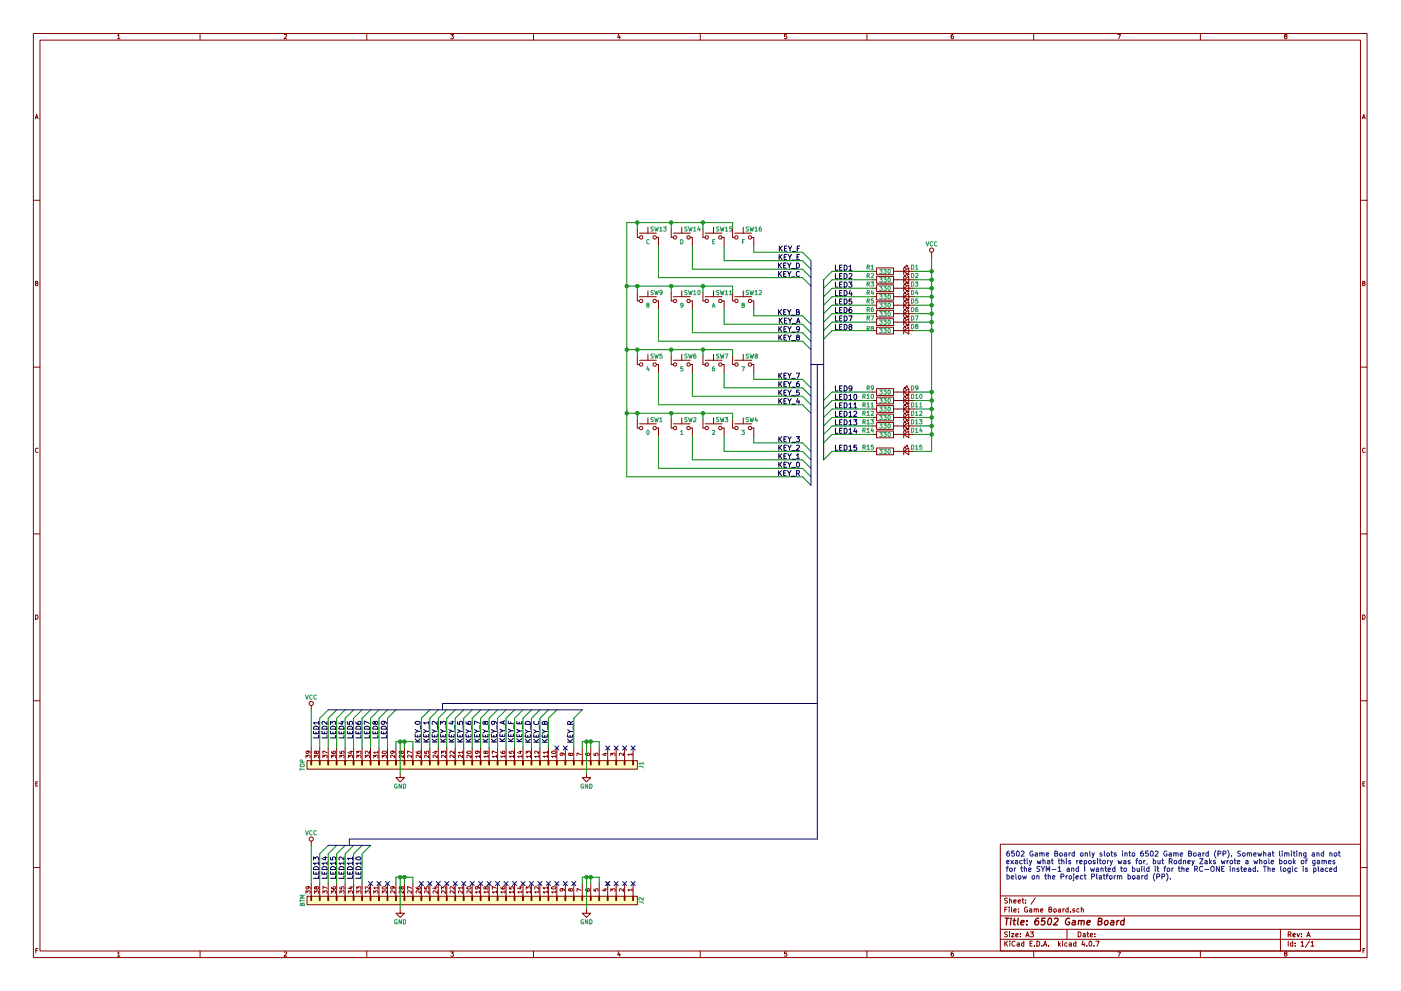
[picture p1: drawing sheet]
<svg xmlns="http://www.w3.org/2000/svg" width="420mm" height="297mm" viewBox="0 0 420 297" stroke-linecap="round" stroke-linejoin="round" font-family="sans-serif">
<g fill="none" stroke="#840000" stroke-width=".3">
<path d="M10 10h400v277h-400zM12 12h396v273.1h-396zM35.3 10.7l.3-.4v1.3M35.3 11.6h.7M60 10v2M85.2 10.4l.5-.1 .3 .4-.8 .9h.8M110 10v2M135.2 10.3h.8l-.4 .5 .4 .3-.1 .4h-.7M160 10v2M185.5 10.2l-.3 1h.8M185.9 10.8v.8M210 10v2"/>
<path d="M235.9 10.3h-.6v.6h.6l.1 .5-.3 .2-.4-.1M260 10v2M285.9 10.3l-.6 .3-.1 .8 .3 .2 .4-.1v-.6l-.4-.1-.3 .3M310 10v2M335.2 10.3h.8l-.5 1.3M360 10v2M385.5 10.9l-.3-.3 .3-.3 .4 .1v.4a.5 .5 0 0 0-.5 .2 .5 .5 0 0 0 0 .5l.3 .1 .3-.2-.3-.5M10.6 35.6l.4-1.3 .4 1.3M10.7 35.2h.6M408.6 35.6l.4-1.3 .4 1.3M408.7 35.2h.6M10 60h2"/>
<path d="M191.1 68.6v2.6h.7M191.8 69.9h5M194.3 68.1v1.8M196.8 71.2h.7v2.5M201.3 68.6v2.6h.6M201.9 69.9h5.1M204.5 68.1v1.8M207 71.2h.6v2.5M210.8 68.6v2.6h.7M211.5 69.9h5M214 68.1v1.8M216.5 71.2h.7v2.5"/>
<path d="M219.7 68.6v2.6h.6M220.3 69.9h5.1M222.9 68.1v1.8M225.4 71.2h.7v2.5M271.8 79.8v-.3h.2h-.2l.5 .5M279.4 75.6v1.3M408 60h2M10.7 84.9l.5-.1 .1-.4-.6-.1v1.3h.5l.2-.4-.3-.3M191.1 87.7v2.5h.7M191.8 88.9h5M194.3 87.2v1.7M196.8 90.2h.7v2.5"/>
<path d="M201.3 87.7v2.5h.6M201.9 88.9h5.1M204.5 87.2v1.7M207 90.2h.6v2.5M210.8 87.7v2.5h.7M211.5 88.9h5M214 87.2v1.7M216.5 90.2h.7v2.5M219.7 87.7v2.5h.6M220.3 88.9h5.1M222.9 87.2v1.7M225.4 90.2h.7v2.5"/>
<path d="M261.6 81.3h1.3M261.6 83.9h1.3M261.6 86.4h1.3M261.6 88.9h1.3M261.6 91.5h1.3M261.6 94h1.3M261.6 96.6h1.3M261.6 99.1h1.3M262.9 80.3h5.1v2h-5.1zM262.9 82.8h5.1v2.1h-5.1zM262.9 85.4h5.1v2h-5.1zM262.9 87.9h5.1v2.1h-5.1z"/>
<path d="M262.9 90.5h5.1v2h-5.1zM262.9 93h5.1v2h-5.1zM262.9 95.5h5.1v2.1h-5.1zM262.9 98.1h5.1v2h-5.1zM268 81.3h6.3M268 83.9h6.3M268 86.4h6.3M268 88.9h6.3M268 91.5h6.3M268 94h6.3M268 96.6h6.3M268 99.1h6.3"/>
<path d="M271 81.3l1.5-1v2zM271 83.9l1.5-1.1v2.1zM271 86.4l1.5-1v2zM271 88.9l1.5-1v2.1zM271 91.5l1.5-1v2zM271 94l1.5-1v2zM271 96.6l1.5-1.1v2.1zM271 99.1l1.5-1v2zM271 80.3v2M271 82.8v2.1M271 85.4v2M271 87.9v2.1"/>
<path d="M271 90.5v2M271 93v2M271 95.5v2.1M271 98.1v2M271.3 80.3v-.3h.2h-.2l.5 .6M271.3 82.8v-.2h.2h-.2l.5 .5M271.3 85.4v-.3h.2h-.2l.5 .5M271.3 87.9v-.2h.2h-.2l.5 .5M271.3 90.5v-.3h.2h-.2l.5 .5M271.3 93v-.3h.2h-.2l.5 .6M271.3 95.5v-.2h.2h-.2l.5 .5M271.3 98.1v-.3h.2h-.2l.5 .5"/>
<path d="M271.8 82.3v-.2h.2h-.2l.5 .5M271.8 84.9v-.3h.2h-.2l.5 .5M271.8 87.4v-.2h.2h-.2l.5 .5M271.8 90v-.3h.2h-.2l.5 .5M271.8 92.5v-.3h.2h-.2l.5 .5M271.8 95v-.2h.2h-.2l.5 .5M271.8 97.6v-.3h.2h-.2l.5 .5M408.7 84.9l.5-.1 .1-.4-.6-.1v1.3h.5l.2-.4-.3-.3M10 110h2M191.1 106.7v2.6h.7M191.8 108h5M194.3 106.2v1.8"/>
<path d="M196.8 109.3h.7v2.5M201.3 106.7v2.6h.6M201.9 108h5.1M204.5 106.2v1.8M207 109.3h.6v2.5M210.8 106.7v2.6h.7M211.5 108h5M214 106.2v1.8M216.5 109.3h.7v2.5M219.7 106.7v2.6h.6M220.3 108h5.1M222.9 106.2v1.8"/>
<path d="M225.4 109.3h.7v2.5M261.6 117.5h1.3M262.9 116.5h5.1v2h-5.1zM262.9 119h5.1v2.1h-5.1zM268 117.5h6.3M271 117.5l1.5-1v2zM271 116.5v2M271 119v2.1M271.3 116.5v-.3h.2h-.2l.5 .5M271.3 119v-.2h.2h-.2l.5 .5M271.8 116v-.3h.2h-.2l.5 .5M271.8 118.5v-.2h.2h-.2l.5 .5"/>
<path d="M408 110h2M11.4 134.4a.58 .58 0 0 0-.8 .6 .58 .58 0 0 0 .8 .5M191.1 125.8v2.5h.7M191.8 127h5M194.3 125.3v1.7M196.8 128.3h.7v2.5M201.3 125.8v2.5h.6M201.9 127h5.1M204.5 125.3v1.7M207 128.3h.6v2.5M210.8 125.8v2.5h.7M211.5 127h5"/>
<path d="M214 125.3v1.7M216.5 128.3h.7v2.5M219.7 125.8v2.5h.6M220.3 127h5.1M222.9 125.3v1.7M225.4 128.3h.7v2.5M261.6 120.1h1.3M261.6 122.6h1.3M261.6 125.1h1.3M261.6 127.7h1.3M261.6 130.2h1.3M261.6 135.3h1.3"/>
<path d="M262.9 121.6h5.1v2h-5.1zM262.9 124.1h5.1v2h-5.1zM262.9 126.7h5.1v2h-5.1zM262.9 129.2h5.1v2h-5.1zM262.9 134.3h5.1v2h-5.1zM268 120.1h6.3M268 122.6h6.3M268 125.1h6.3M268 127.7h6.3M268 130.2h6.3M268 135.3h6.3M271 120.1l1.5-1.1v2.1z"/>
<path d="M271 122.6l1.5-1v2zM271 125.1l1.5-1v2zM271 127.7l1.5-1v2zM271 130.2l1.5-1v2zM271 135.3l1.5-1v2zM271 121.6v2M271 124.1v2M271 126.7v2M271 129.2v2M271 134.3v2M271.3 121.6v-.3h.2h-.2l.5 .5M271.3 124.1v-.2h.2h-.2l.5 .5"/>
<path d="M271.3 126.7v-.3h.2h-.2l.5 .5M271.3 129.2v-.3h.2h-.2l.5 .5M271.3 134.3v-.3h.2h-.2l.5 .5M271.8 121.1v-.3h.2h-.2l.5 .5M271.8 123.6v-.2h.2h-.2l.5 .5M271.8 126.1v-.2h.2h-.2l.5 .5M271.8 128.7v-.3h.2h-.2l.5 .5M271.8 133.8v-.3h.2h-.2l.5 .5M409.4 134.4a.58 .58 0 0 0-.8 .6 .58 .58 0 0 0 .8 .5M10 160h2M408 160h2M10.7 184.3a.65 .65 0 0 1 .7 .7 .65 .65 0 0 1-.7 .6z"/>
<path d="M408.7 184.3a.65 .65 0 0 1 .7 .7 .65 .65 0 0 1-.7 .6zM10 210h2M93.3 211.5v1.3M408 210h2M10.7 234.9h.5M11.3 234.3h-.6v1.3h.6M91.8 227.1v-.7l.5 .4 .1-.4h.5v.7M92.1 228h99v2.5h-99zM92.3 225.1l.3 .3-.1 .3-.6 .1-.1-.4 .2-.3 .7 .1 .3 .5M93.2 228h.3v1.3h-.3zM93.3 224.2v3.8M94.3 227.1v-.7l.5 .4 .1-.4h.6v.7"/>
<path d="M94.8 225.4l.7-.2v.6a.52 .52 0 0 1-.6-.1 .52 .52 0 0 1-.2-.5h-.3l-.1 .4 .2 .2 .3-.2M95.8 228h.2v1.3h-.2zM95.9 224.2v3.8M96.9 227.1v-.7l.4 .4 .1-.4h.6v.7M98.1 225.6l-1.2-.5v.8M98.3 228h.3v1.3h-.3zM98.4 224.2v3.8M99.4 227.1v-.7l.5 .4 .1-.4h.5v.7M99.4 225.3l.3 .5h.7l.3-.2-.2-.4-.6 .1v.3l.2 .2M100.8 228h.3v1.3h-.3zM101 224.2v3.8M101.9 227.1v-.7l.5 .4 .1-.4h.6v.7"/>
<path d="M101.9 225.2v.6h.6v-.6h.6v.6M103.4 228h.2v1.3h-.2zM103.5 224.2v3.8M104.5 227.1v-.7l.5 .4 .1-.4h.5v.7M104.9 225.3h.8M105.3 225.1v.7l-.9-.2M105.9 228h.3v1.3h-.3zM106 224.2v3.8M107 227.1v-.7l.5 .4 .1-.4h.6v.7M107 225.9v-.8l.5 .5 .1-.4h.6v.7M108.5 228h.2v1.3h-.2zM108.6 224.2v3.8"/>
<path d="M109.6 227.1v-.7l.4 .4 .1-.4h.6v.7M110.8 225.1v.8l-.9-.8-.3 .3 .1 .4M111 228h.3v1.3h-.3zM111.1 224.2v3.8M112.1 227.1v-.7l.5 .4 .1-.4h.5v.7M113.4 225.5h-1.3l.3 .3M113.4 225.1v.7M113.5 228h.3v1.3h-.3zM113.7 224.2v3.8M114.6 227.1v-.7l.5 .4 .1-.4h.6v.7M114.7 225.3a.76 .76 0 0 1 1.2 .3 .66 .66 0 0 1-.7 .3 .66 .66 0 0 1-.5-.6zM116.1 228h.2v1.3h-.2z"/>
<path d="M116.2 224.2v3.8M117.7 225.1l.3 .3-.1 .3-.6 .1-.1-.4 .2-.3 .7 .1 .3 .5M118.4 226.4v.7l-.9-.7-.3 .2 .1 .5M118.6 228h.3v1.3h-.3zM118.7 224.2v3.8M120 231.8v1.3h1.3l-1.3 1.3-1.3-1.3h1.3M120.2 225.4l.7-.2v.6a.52 .52 0 0 1-.6-.1 .52 .52 0 0 1-.2-.5h-.3l-.1 .4 .2 .2 .3-.2M121 226.4v.7l-.9-.7-.4 .2 .1 .5M121.2 228h.2v1.3h-.2zM121.3 224.2v3.8M123.5 226.4v.7l-.9-.7-.3 .2 .1 .5M123.5 225.6l-1.2-.5v.8"/>
<path d="M123.7 228h.3v1.3h-.3zM123.8 224.2v3.8M124.8 225.3l.3 .5h.7l.3-.2-.2-.4-.6 .1v.3l.2 .2M126.1 226.4v.7l-1-.7-.3 .2 .1 .5M126.2 228h.3v1.3h-.3zM126.4 224.2v3.8M127.3 225.2v.6h.6v-.6h.6v.6M128.6 226.4v.7l-.9-.7-.4 .2 .1 .5M128.8 228h.2v1.3h-.2zM128.9 224.2v3.8M130.3 225.3h.8M130.7 225.1v.7l-.9-.2"/>
<path d="M131.1 226.4v.7l-.9-.7-.3 .2 .1 .5M131.3 228h.3v1.3h-.3zM131.4 224.2v3.8M132.4 225.9v-.8l.5 .5 .1-.4h.6v.7M133.7 226.4v.7l-.9-.7-.4 .2 .1 .5M133.9 228h.2v1.3h-.2zM134 224.2v3.8M136.2 226.4v.7l-.9-.7-.3 .2 .1 .5M136.2 225.1v.8l-.9-.8-.3 .3 .1 .4M136.4 228h.3v1.3h-.3zM136.5 224.2v3.8M138.8 226.4v.7l-1-.7-.3 .2 .1 .5"/>
<path d="M138.8 225.5h-1.3l.3 .3M138.8 225.1v.7M138.9 228h.3v1.3h-.3zM139.1 224.2v3.8M140.1 225.3a.69 .69 0 0 1 1.2 .3 .66 .66 0 0 1-.7 .3 .66 .66 0 0 1-.5-.6zM141.3 226.4v.7l-.9-.7-.4 .2 .1 .5M141.5 228h.2v1.3h-.2zM141.6 224.2v3.8M143.1 225.1l.3 .3-.1 .3-.6 .1-.1-.4 .2-.3 .7 .1 .3 .5M143.8 226.7h-1.2l.3 .4M143.8 226.4v.7M144 228h.3v1.3h-.3z"/>
<path d="M144.1 224.2v3.8M145.6 225.4l.7-.2v.6a.52 .52 0 0 1-.6-.1 .52 .52 0 0 1-.2-.5h-.3l-.1 .4 .2 .2 .3-.2M146.4 226.7h-1.3l.4 .4M146.4 226.4v.7M146.6 228h.2v1.3h-.2zM146.7 224.2v3.8M148.9 226.7h-1.2l.3 .4M148.9 225.6l-1.2-.5v.8M148.9 226.4v.7M149.1 228h.3v1.3h-.3zM149.2 224.2v3.8M150.2 225.3l.3 .5h.7l.3-.2-.2-.4-.6 .1v.3l.2 .2"/>
<path d="M151.5 226.7h-1.3l.3 .4M151.5 226.4v.7M151.6 228h.3v1.3h-.3zM151.8 224.2v3.8M152.7 225.2v.6h.6v-.6h.6v.6M154 226.7h-1.3l.4 .4M154 226.4v.7M154.2 228h.2v1.3h-.2zM154.3 224.2v3.8M155.7 225.3h.8M156.1 225.1v.7l-.9-.2M156.5 226.7h-1.2l.3 .4"/>
<path d="M156.5 226.4v.7M156.7 228h.3v1.3h-.3zM156.8 224.2v3.8M157.8 225.9v-.8l.5 .5 .1-.4h.6v.7M159.1 226.7h-1.3l.4 .4M159.1 226.4v.7M159.3 228h.2v1.3h-.2zM159.4 224.2v3.8M161.6 226.7h-1.2l.3 .4M161.6 225.1v.8l-.9-.8-.3 .3 .1 .4M161.6 226.4v.7M161.8 228h.3v1.3h-.3z"/>
<path d="M161.9 224.2v3.8M164.2 226.7h-1.3l.3 .4M164.2 225.5h-1.3l.3 .3M164.2 225.1v.7M164.2 226.4v.7M164.3 228h.3v1.3h-.3zM164.5 224.2v3.8M165.5 225.3a.76 .76 0 0 1 1.2 .3 .66 .66 0 0 1-.7 .3 .66 .66 0 0 1-.5-.6zM166.7 226.7h-1.3l.4 .4M166.7 226.4v.7M166.9 228h.2v1.3h-.2zM167 224.2v3.8"/>
<path d="M168.5 225.7l.3 .3-.1 .4h-.6l-.1-.4 .2-.3 .7 .1 .3 .6M169.4 228h.3v1.3h-.3zM169.5 224.2v3.8M171 226l.7-.2v.6a.52 .52 0 0 1-.6-.1 .52 .52 0 0 1-.2-.5h-.3l-.1 .4 .2 .3 .3-.3M172 228h.2v1.3h-.2zM172.1 224.2v3.8M174.3 226.2l-1.2-.5v.8M174.5 228h.3v1.3h-.3zM174.6 224.2v3.8M175.6 225.9l.3 .5 .7 .1 .3-.3-.2-.4-.6 .1v.3l.2 .3M175.9 231.8v1.3h1.3l-1.3 1.3-1.3-1.3h1.3M177 228h.3v1.3h-.3z"/>
<path d="M177.2 224.2v3.8M178.1 225.8v.6l.6 .1v-.7h.6v.7M179.6 228h.2v1.3h-.2zM179.7 224.2v3.8M181.1 225.9h.8M181.5 225.7v.8l-.9-.3M182.1 228h.3v1.3h-.3zM182.2 224.2v3.8M183.2 226.5v-.8l.5 .5 .1-.4h.6v.7M184.7 228h.2v1.3h-.2zM184.8 224.2v3.8M187 225.7v.8l-.9-.8-.3 .3 .1 .5"/>
<path d="M187.2 228h.3v1.3h-.3zM187.3 224.2v3.8M189.6 226.1h-1.3l.3 .4M189.6 225.7v.8M189.7 228h.3v1.3h-.3zM189.9 224.2v3.8M408.7 234.9h.4M409.3 234.3h-.6v1.3h.6M93.3 252.1v1.3M300 253h108v32.1h-108zM10 260h2M91.8 267.8v-.8l.5 .4 .1-.4h.5v.8"/>
<path d="M92.1 268.6h99v2.6h-99zM92.3 265.8l.3 .2-.1 .4h-.6l-.1-.4 .2-.2h.7l.3 .6M93.2 268.6h.3v1.3h-.3zM93.3 264.8v3.8M94.3 267.8v-.8l.5 .4 .1-.4h.6v.8M94.8 266l.7-.2v.6a.52 .52 0 0 1-.6 0 .52 .52 0 0 1-.2-.6h-.3l-.1 .5 .2 .2 .3-.2M95.8 268.6h.2v1.3h-.2zM95.9 264.8v3.8M96.9 267.8v-.8l.4 .4 .1-.4h.6v.8M98.1 266.3l-1.2-.6v.9M98.3 268.6h.3v1.3h-.3zM98.4 264.8v3.8"/>
<path d="M99.4 267.8v-.8l.5 .4 .1-.4h.5v.8M99.4 265.9l.3 .5 .7 .1 .3-.2-.2-.5-.6 .1v.4l.2 .2M100.8 268.6h.3v1.3h-.3zM101 264.8v3.8M101.9 267.8v-.8l.5 .4 .1-.4h.6v.8M101.9 265.8v.6l.6 .1v-.7h.6v.7M103.4 268.6h.2v1.3h-.2zM103.5 264.8v3.8M104.5 267.8v-.8l.5 .4 .1-.4h.5v.8M104.9 265.9h.8M105.3 265.7v.8l-.9-.3M105.9 268.6h.3v1.3h-.3z"/>
<path d="M106 264.8v3.8M107 267.8v-.8l.5 .4 .1-.4h.6v.8M107 266.6v-.8l.5 .4 .1-.4h.6v.8M108.5 268.6h.2v1.3h-.2zM108.6 264.8v3.8M109.6 267.8v-.8l.4 .4 .1-.4h.6v.8M110.8 265.8v.8l-.9-.8-.3 .2 .1 .5M111 268.6h.3v1.3h-.3zM111.1 264.8v3.8M112.1 267.8v-.8l.5 .4 .1-.4h.5v.8M113.4 266.1h-1.3l.3 .4M113.4 265.8v.7"/>
<path d="M113.5 268.6h.3v1.3h-.3zM113.7 264.8v3.8M114.6 267.8v-.8l.5 .4 .1-.4h.6v.8M114.7 265.9a.69 .69 0 0 1 1.2 .3 .66 .66 0 0 1-.7 .3 .66 .66 0 0 1-.5-.6zM116.1 268.6h.2v1.3h-.2zM116.2 264.8v3.8M117.7 265.8l.3 .2-.1 .4h-.6l-.1-.4 .2-.2h.7l.3 .6M118.4 267v.8l-.9-.8-.3 .2 .1 .5M118.6 268.6h.3v1.3h-.3zM118.7 264.8v3.8M120 272.5v1.2h1.3l-1.3 1.3-1.3-1.3h1.3M120.2 266l.7-.2v.6a.52 .52 0 0 1-.6 0 .52 .52 0 0 1-.2-.6h-.3l-.1 .5 .2 .2 .3-.2"/>
<path d="M121 267v.8l-.9-.8-.4 .2 .1 .5M121.2 268.6h.2v1.3h-.2zM121.3 264.8v3.8M123.5 267v.8l-.9-.8-.3 .2 .1 .5M123.5 266.3l-1.2-.6v.9M123.7 268.6h.3v1.3h-.3zM123.8 264.8v3.8M124.8 265.9l.3 .5 .7 .1 .3-.2-.2-.5-.6 .1v.4l.2 .2M126.1 267v.8l-1-.8-.3 .2 .1 .5M126.2 268.6h.3v1.3h-.3zM126.4 264.8v3.8M127.3 265.8v.6l.6 .1v-.7h.6v.7"/>
<path d="M128.6 267v.8l-.9-.8-.4 .2 .1 .5M128.8 268.6h.2v1.3h-.2zM128.9 264.8v3.8M130.3 265.9h.8M130.7 265.7v.8l-.9-.3M131.1 267v.8l-.9-.8-.3 .2 .1 .5M131.3 268.6h.3v1.3h-.3zM131.4 264.8v3.8M132.4 266.6v-.8l.5 .4 .1-.4h.6v.8M133.7 267v.8l-.9-.8-.4 .2 .1 .5M133.9 268.6h.2v1.3h-.2zM134 264.8v3.8"/>
<path d="M136.2 267v.8l-.9-.8-.3 .2 .1 .5M136.2 265.8v.8l-.9-.8-.3 .2 .1 .5M136.4 268.6h.3v1.3h-.3zM136.5 264.8v3.8M138.8 267v.8l-1-.8-.3 .2 .1 .5M138.8 266.1h-1.3l.3 .4M138.8 265.8v.7M138.9 268.6h.3v1.3h-.3zM139.1 264.8v3.8M140.1 265.9a.76 .76 0 0 1 1.2 .3 .66 .66 0 0 1-.7 .3 .66 .66 0 0 1-.5-.6zM141.3 267v.8l-.9-.8-.4 .2 .1 .5M141.5 268.6h.2v1.3h-.2z"/>
<path d="M141.6 264.8v3.8M143.1 265.8l.3 .2-.1 .4h-.6l-.1-.4 .2-.2h.7l.3 .6M143.8 267.3h-1.2l.3 .4M143.8 267v.7M144 268.6h.3v1.3h-.3zM144.1 264.8v3.8M145.6 266l.7-.2v.6a.52 .52 0 0 1-.6 0 .52 .52 0 0 1-.2-.6h-.3l-.1 .5 .2 .2 .3-.2M146.4 267.3h-1.3l.4 .4M146.4 267v.7M146.6 268.6h.2v1.3h-.2zM146.7 264.8v3.8M148.9 267.3h-1.2l.3 .4"/>
<path d="M148.9 266.3l-1.2-.6v.9M148.9 267v.7M149.1 268.6h.3v1.3h-.3zM149.2 264.8v3.8M150.2 265.9l.3 .5 .7 .1 .3-.2-.2-.5-.6 .1v.4l.2 .2M151.5 267.3h-1.3l.3 .4M151.5 267v.7M151.6 268.6h.3v1.3h-.3zM151.8 264.8v3.8M152.7 265.8v.6l.6 .1v-.7h.6v.7M154 267.3h-1.3l.4 .4M154 267v.7"/>
<path d="M154.2 268.6h.2v1.3h-.2zM154.3 264.8v3.8M155.7 265.9h.8M156.1 265.7v.8l-.9-.3M156.5 267.3h-1.2l.3 .4M156.5 267v.7M156.7 268.6h.3v1.3h-.3zM156.8 264.8v3.8M157.8 266.6v-.8l.5 .4 .1-.4h.6v.8M159.1 267.3h-1.3l.4 .4M159.1 267v.7M159.3 268.6h.2v1.3h-.2z"/>
<path d="M159.4 264.8v3.8M161.6 267.3h-1.2l.3 .4M161.6 265.8v.8l-.9-.8-.3 .2 .1 .5M161.6 267v.7M161.8 268.6h.3v1.3h-.3zM161.9 264.8v3.8M164.2 267.3h-1.3l.3 .4M164.2 266.1h-1.3l.3 .4M164.2 265.8v.7M164.2 267v.7M164.3 268.6h.3v1.3h-.3zM164.5 264.8v3.8"/>
<path d="M165.5 265.9a.76 .76 0 0 1 1.2 .3 .66 .66 0 0 1-.7 .3 .66 .66 0 0 1-.5-.6zM166.7 267.3h-1.3l.4 .4M166.7 267v.7M166.9 268.6h.2v1.3h-.2zM167 264.8v3.8M168.5 266.4l.3 .2-.1 .4h-.6l-.1-.4 .2-.2h.7l.3 .6M169.4 268.6h.3v1.3h-.3zM169.5 264.8v3.8M171 266.6l.7-.2v.6a.52 .52 0 0 1-.6 0 .52 .52 0 0 1-.2-.6h-.3l-.1 .5 .2 .2 .3-.2M172 268.6h.2v1.3h-.2zM172.1 264.8v3.8M174.3 266.9l-1.2-.6v.9"/>
<path d="M174.5 268.6h.3v1.3h-.3zM174.6 264.8v3.8M175.6 266.5l.3 .5 .7 .1 .3-.2-.2-.5-.6 .1v.4l.2 .2M175.9 272.5v1.2h1.3l-1.3 1.3-1.3-1.3h1.3M177 268.6h.3v1.3h-.3zM177.2 264.8v3.8M178.1 266.4v.6l.6 .1v-.7h.6v.7M179.6 268.6h.2v1.3h-.2zM179.7 264.8v3.8M181.1 266.5h.8M181.5 266.3v.8l-.9-.3M182.1 268.6h.3v1.3h-.3z"/>
<path d="M182.2 264.8v3.8M183.2 267.2v-.8l.5 .4 .1-.4h.6v.8M184.7 268.6h.2v1.3h-.2zM184.8 264.8v3.8M187 266.4v.8l-.9-.8-.3 .2 .1 .5M187.2 268.6h.3v1.3h-.3zM187.3 264.8v3.8M189.6 266.7h-1.3l.3 .4M189.6 266.4v.7M189.7 268.6h.3v1.3h-.3zM189.9 264.8v3.8M300 278.5h108"/>
<path d="M300 274.5h108M300 268.5h108M301.3 272.6h.6M302.1 271.9h-.8v1.5M302.1 279.4l-.8 .1a.64 .64 0 0 0 .8 .7l-.1 .5h-.7M302.1 269.3l-.8 .1a.64 .64 0 0 0 .8 .7l-.1 .5h-.7M302.6 271.9v.1M302.6 272.4v1M302.8 279.3v.2M302.8 269.8h.6v.9M302.8 269.2v1.5M302.8 279.8v1"/>
<path d="M303.3 279.8h.8l-.8 1h.8M303.4 271.9v1.3l.2 .2M304 270.2l.7-.1v-.3l-.4-.1-.3 .2 .1 .7h.6M304.1 272.9l.7-.1-.1-.3-.4-.1-.2 .2v.7h.6M305.3 270.2l.7-.1v-.3l-.4-.1-.3 .2 .1 .7h.6M305.4 273.3v.1M305.4 272.5v.1M306 279.9v.1M306.5 269.7h.6M306.7 269.2v1.3l.4 .2M307.6 270.6v.1M307.6 269.8v.1"/>
<path d="M308.1 272a.69 .69 0 0 0-.9 .7 .69 .69 0 0 0 1 .6v-.5h-.3M308.8 272.5h.6v.9M309 279.3h.9l-.5 .6 .5 .1v.7h-.9M309.4 272.8l-.7 .2 .2 .4 .5-.1M310.1 272.5h.6l.1 .9M310.1 272.4v1M310.5 269.1l-1.3 2M310.8 272.6l.2-.2 .4 .1v.9M312.1 272.9l.7-.1-.1-.3-.4-.1-.2 .2v.7h.6M314.6 272.6l.7-.1v-.5l-.7-.1v1.5h.6l.2-.5-.3-.3M316.1 272.5h.6v.8h-.6zM317.4 272.5h.6l.1 .9"/>
<path d="M318.1 272.8l-.8 .2 .3 .4 .5-.1M318.8 272.4v1M319.2 272.4l-.4 .3M320 278.5v3M320.3 272.5l-.4-.1-.3 .3 .1 .6h.6M320.3 271.9v1.5M321.1 273.3v.1M322.3 272.5l-.4-.1-.2 .2 .1 .2 .5 .2v.3h-.6M323.3 279.3a.76 .76 0 0 1 .9 .8 .76 .76 0 0 1-.9 .7zM323.6 272.5l-.4-.1-.3 .3 .1 .6h.6M324.3 272.5h.6v.9M324.3 271.9v1.5"/>
<path d="M324.8 279.9h.6l.1 .9M326 279.8h.5M326.2 279.3v1.3l.3 .2M328.3 279.9v.1M384 278.5v6.6M389 279.8l.3 1 .4-1M390.3 279.9v.1M408 260h2M10.7 284.9h.5M11.4 284.3h-.7v1.3M35.3 285.7l.3-.4v1.3M35.3 286.6h.7"/>
<path d="M60 285.1v1.9M85.2 285.4l.5-.1 .3 .4-.8 .9h.8M110 285.1v1.9M135.2 285.3h.8l-.4 .5 .4 .3-.1 .4h-.7M160 285.1v1.9M185.5 285.3l-.3 .9h.8M185.9 285.8v.8M210 285.1v1.9M235.9 285.3h-.6v.6h.6l.1 .5-.3 .2-.4-.1M260 285.1v1.9M285.9 285.3l-.6 .3-.1 .8 .3 .2 .4-.1v-.6l-.4-.1-.3 .3M300 281.5h108"/>
<path d="M301.3 282.1v1.5M301.5 282.7l.7 .9M302.2 282.1l-.9 .9M302.8 282.1v.2M302.8 282.6v1M304.4 282.3a.67 .67 0 0 0-.9 .6 .67 .67 0 0 0 .9 .6M304.6 280.3l.7-.1v-.3l-.4-.1-.3 .2 .1 .7h.6M305.1 282.7h.5l.1 .9M305.7 283l-.7 .2 .2 .4 .5-.1M306 280.7v.1M307 282.7l-.4-.1-.3 .3 .1 .6h.6M307 282.1v1.5"/>
<path d="M307.6 280.8l.5-1.5 .5 1.5M307.8 280.4h.7M308.9 282.8h.5M309.6 282.1h-.7v1.5h.7M310 285.1v1.9M310.2 283.5v.1M310.9 282.1a.76 .76 0 0 1 .9 .8 .76 .76 0 0 1-.9 .7zM312.4 283.5v.1M313 283.6l.4-1.5 .5 1.5M313.1 283.2h.7M314.5 283.5v.1M317.4 282.1v1.5"/>
<path d="M317.6 283l.4 .6M318 282.6l-.6 .6M318.7 282.1v.2M318.7 282.6v1M320 282.7l-.4-.1-.3 .3 .1 .6h.6M320.7 282.7h.6v.9M321.3 283l-.7 .2 .2 .4 .5-.1M322.7 282.7l-.5-.1-.3 .3 .1 .6h.7M322.7 282.1v1.5M324.8 282l-.4 1.1h1M325.1 282.6v1M325.5 280.2l-.7 .3 .2 .3 .5-.1"/>
<path d="M325.9 283.5v.1M326.7 282.3l.2-.2a.72 .72 0 0 1 .6 .8 .72 .72 0 0 1-.7 .6l-.2-.5zM327 280.3l.7-.1-.1-.3-.4-.1-.2 .2 .1 .7h.5M328.1 283.5v.1M328.3 280.7v.1M328.6 282.1h1l-.6 1.5M335.2 285.3h.8l-.5 1.3M360 285.1v1.9M385.5 285.9l-.3-.3 .3-.3 .4 .1v.4a.5 .5 0 0 0-.5 .2 .5 .5 0 0 0 0 .5l.3 .1 .3-.2-.3-.5M386.3 280.1l.7-.1 .1-.5-.8-.2v1.5M386.3 282.1v1.5M386.7 280.1l.5 .7"/>
<path d="M387.7 282.7l-.5-.1-.2 .3v.6h.7M387.7 282.1v1.5M387.8 280.3l.7-.1-.1-.3-.4-.1-.2 .2v.7h.6M388.4 283.5v.1M388.4 282.7v.1M390.2 282.5l.4-.4v1.5M390.2 283.6h.8M390.3 280.7v.1M391.9 280.8l.5-1.5 .5 1.5M392 280.4h.8M392.7 282l-1.2 2M393.2 282.5l.4-.4v1.5"/>
<path d="M393.2 283.6h.8M408.7 284.9h.5M409.3 284.3h-.6v1.3"/>
<circle cx="192.3" cy="71.2" r=".51"/>
<circle cx="196.3" cy="71.2" r=".51"/>
<circle cx="202.4" cy="71.2" r=".51"/>
<circle cx="206.5" cy="71.2" r=".51"/>
<circle cx="212" cy="71.2" r=".51"/>
<circle cx="216" cy="71.2" r=".51"/>
<circle cx="220.9" cy="71.2" r=".51"/>
<circle cx="224.9" cy="71.2" r=".51"/>
<circle cx="279.4" cy="75" r=".63"/>
<circle cx="192.3" cy="90.2" r=".51"/>
<circle cx="196.3" cy="90.2" r=".51"/>
<circle cx="202.4" cy="90.2" r=".51"/>
<circle cx="206.5" cy="90.2" r=".51"/>
<circle cx="212" cy="90.2" r=".51"/>
<circle cx="216" cy="90.2" r=".51"/>
<circle cx="220.9" cy="90.2" r=".51"/>
<circle cx="224.9" cy="90.2" r=".51"/>
<circle cx="192.3" cy="109.3" r=".51"/>
<circle cx="196.3" cy="109.3" r=".51"/>
<circle cx="202.4" cy="109.3" r=".51"/>
<circle cx="206.5" cy="109.3" r=".51"/>
<circle cx="212" cy="109.3" r=".51"/>
<circle cx="216" cy="109.3" r=".51"/>
<circle cx="220.9" cy="109.3" r=".51"/>
<circle cx="224.9" cy="109.3" r=".51"/>
<circle cx="192.3" cy="128.3" r=".51"/>
<circle cx="196.3" cy="128.3" r=".51"/>
<circle cx="202.4" cy="128.3" r=".51"/>
<circle cx="206.5" cy="128.3" r=".51"/>
<circle cx="212" cy="128.3" r=".51"/>
<circle cx="216" cy="128.3" r=".51"/>
<circle cx="220.9" cy="128.3" r=".51"/>
<circle cx="224.9" cy="128.3" r=".51"/>
<circle cx="93.3" cy="210.9" r=".63"/>
<circle cx="93.3" cy="251.5" r=".63"/>
</g>
<g fill="none" stroke="#840000" stroke-width=".41">
<path d="M301.4 275.2h1.2M302 275.2l-.2 2M303.2 275.9l-.2 1.3M303.3 275.2l-.1 .2M303.9 275.9h.7M304.2 275.2l-.2 1.7 .5 .3M305.4 275.2l-.2 1.7 .2 .3M306.1 276.6l1-.2v-.4l-.6-.1-.3 .3v.9h.7M307.9 277v.2M308.1 276l-.1 .2M311.5 275.2h-.4a1.32 1.32 0 0 0-.4 2l.6-.1 .2-.7-.3-.4h-.4l-.4 .4M313.5 275.2h-1l-.2 1 .3-.2 .7 .1 .1 .3-.2 .6-.2 .2-.8-.2"/>
<path d="M314.5 275.4l.5-.2a1.2 1.2 0 0 1-.4 2l-.3-.2-.1-.5zM316.2 275.4l.8-.2 .3 .6-1.4 1.4h1.2M320.8 275.3a.99 .99 0 0 0-1.2 .7 .99 .99 0 0 0 .7 1.2l.4-.2 .1-.6h-.4M321.7 276h.8l-.1 1.2M322.5 276.4l-.7 .1-.3 .2 .2 .5 .7-.1M323.5 276.1l.8-.1-.1 1.2M323.5 275.9l-.2 1.3M324.3 276.2l.3-.3 .5 .1v1.2M326 276.6l1-.2-.1-.4-.6-.1-.3 .3v.9h.8M329.4 276.2l.9-.1 .2-.3-.1-.5-.9-.1-.2 2 1-.2 .2-.4-.5-.4M331.4 276.1l.3-.2 .6 .2-.1 .7-.4 .4-.5-.2zM333.2 276h.8l-.1 1.2"/>
<path d="M334 276.4l-.7 .1-.3 .2 .2 .5 .7-.1M335 275.9l-.1 1.3M335.6 275.9l-.6 .4M337.1 276h-.7l-.4 .8 .4 .4 .6-.1M337.2 275.2l-.2 2"/>
</g>
<g fill="none" stroke="#008484" stroke-width=".3">
<path d="M194.7 71.9a.56 .56 0 0 0-.8 .5 .56 .56 0 0 0 .8 .6M195.9 68.1h-.6l-.1 .4a.54 .54 0 0 1 .7 .7h-.7M196.3 68l.3 1.3 .3-.9 .2 .9 .3-1.3M197.9 68.4l.3-.4v1.3M197.9 69.3h.7M199 68h.8l-.4 .5 .3 .1v.6h-.7M204.1 71.8a.64 .64 0 0 1 .8 .7 .64 .64 0 0 1-.8 .6zM206.1 68.1h-.6l-.1 .4a.54 .54 0 0 1 .6 .7h-.6M206.5 68l.3 1.3 .3-.9 .2 .9 .3-1.3M208 68.4l.4-.4v1.3M208 69.3h.7M209.5 67.9l-.3 .9h.8"/>
<path d="M209.8 68.4v.9M213.7 72.4h.5M214.4 71.8h-.7v1.3h.7M215.6 68.1h-.6l-.1 .4a.54 .54 0 0 1 .6 .7h-.6M216 68l.3 1.3 .3-.9 .2 .9 .3-1.3M217.6 68.4l.3-.4v1.3M217.6 69.3h.7M219.4 68h-.6v.6h.6v.6h-.6M222.7 72.4h.4M223.3 71.8h-.6v1.3M224.5 68.1h-.6l-.1 .4a.54 .54 0 0 1 .6 .7h-.6M224.9 68l.3 1.3 .3-.9 .2 .9 .3-1.3"/>
<path d="M226.4 68.4l.4-.4v1.3M226.4 69.3h.8M228.2 68l-.5 .3v.7l.2 .3 .4-.1-.1-.7h-.3l-.2 .2M261.3 79.8l.3-.4v1.3M273.4 79.4a.64 .64 0 0 1 .7 .7 .64 .64 0 0 1-.7 .6zM274.6 79.8l.3-.4v1.3M277.7 72.5l.4 1.2 .5-1.2M279.7 72.6a.56 .56 0 0 0-.8 .5 .56 .56 0 0 0 .8 .5M281 72.6a.56 .56 0 0 0-.8 .5 .56 .56 0 0 0 .8 .5M194.2 91.4l-.2-.2 .2-.3 .4 .1v.3a.52 .52 0 0 0-.5 .1 .52 .52 0 0 0-.1 .6h.6l-.2-.6M195.9 87.1h-.6l-.1 .4a.54 .54 0 0 1 .7 .7l-.7 .1M196.3 87.1l.3 1.2 .3-.9 .2 .9 .3-1.2"/>
<path d="M198.6 87.6l-.3 .2h-.3l-.1-.6 .4-.1 .3 .2-.1 .7-.5 .3M204.8 91.4l-.2 .3-.4-.1v-.6l.4-.1 .2 .2v.7l-.6 .3M206.1 87.1h-.6l-.1 .4a.54 .54 0 0 1 .6 .7l-.6 .1M206.5 87.1l.3 1.2 .3-.9 .2 .9 .3-1.2M208 87.4l.4-.3v1.2M208 88.3h.7M209.3 87.2l.2-.1a.61 .61 0 0 1 .5 .6 .61 .61 0 0 1-.6 .6zM213.6 92.1l.4-1.2 .4 1.2M213.7 91.8h.6M215.6 87.1h-.6l-.1 .4a.54 .54 0 0 1 .6 .7l-.6 .1M216 87.1l.3 1.2 .3-.9 .2 .9 .3-1.2M217.6 87.4l.3-.3v1.2"/>
<path d="M217.6 88.3h.7M218.8 87.4l.3-.3v1.2M218.8 88.3h.7M222.6 91.5l.6-.2v-.3l-.6-.1v1.2h.4l.3-.4-.3-.2M224.5 87.1h-.6l-.1 .4a.54 .54 0 0 1 .6 .7l-.6 .1M224.9 87.1l.3 1.2 .3-.9 .2 .9 .3-1.2M226.4 87.4l.4-.3v1.2M226.4 88.3h.8M227.7 87.2l.4-.1 .3 .3-.8 .9h.8M260 80.1l.7-.1v-.5l-.7-.1v1.3M260 82.6h.7v-.5l-.7-.1v1.2M260 85.2l.7-.1v-.5l-.7-.1v1.3"/>
<path d="M260 87.7l.7-.1v-.4l-.7-.1v1.2M260 90.3l.7-.1v-.5l-.7-.1v1.3M260 92.8l.7-.1v-.5l-.7-.1v1.3M260 95.3h.7v-.5l-.7-.1v1.2M260 98.5l.7-.1v-.4l-.7-.1v1.2M260.3 80.1l.5 .6M260.3 82.6l.5 .6M260.3 85.2l.5 .6M260.3 87.7l.5 .6M260.3 90.3l.5 .6M260.3 92.8l.5 .6M260.3 95.3l.5 .6"/>
<path d="M260.3 98.5l.5 .6M261.2 84.5h.8l-.5 .5 .4 .1v.6h-.7M261.2 94.7h.8l-.5 1.2M261.3 82.1l.4-.1 .3 .3-.8 .9h.8M261.3 80.7h.7M261.5 98.4l-.2-.2 .2-.3 .4 .1v.3a.52 .52 0 0 0-.5 .1 .52 .52 0 0 0-.1 .6h.6l-.2-.6M261.5 87l-.2 .9h.7M261.8 92.1l-.5 .3v.8l.2 .2 .4-.1-.1-.6-.3-.1-.2 .2M261.8 87.5v.8M261.9 89.6h-.6v.6h.6v.5h-.6M263.8 80.7h.8l-.5 .5 .4 .1v.6h-.7M263.8 83.2h.8l-.5 .5 .4 .1v.6h-.7"/>
<path d="M263.8 85.8h.8l-.5 .5 .4 .1v.5h-.7M263.8 88.3h.8l-.5 .5 .4 .1v.6h-.7M263.8 90.9h.8l-.5 .4 .4 .2v.5h-.7M263.8 93.4h.8l-.5 .5 .4 .1v.6h-.7M263.8 95.9h.8l-.5 .5 .4 .1v.6h-.7M263.8 98.5h.8l-.5 .5 .4 .1v.5h-.7M265 80.7h.8l-.4 .5 .3 .1v.6h-.7M265 83.2h.8l-.4 .5 .3 .1v.6h-.7M265 85.8h.8l-.4 .5 .3 .1v.5h-.7M265 88.3h.8l-.4 .5 .3 .1v.6h-.7M265 90.9h.8l-.4 .4 .3 .2v.5h-.7M265 93.4h.8l-.4 .5 .3 .1v.6h-.7"/>
<path d="M265 95.9h.8l-.4 .5 .3 .1v.6h-.7M265 98.5h.8l-.4 .5 .3 .1v.5h-.7M266.4 80.8l.2-.1a.61 .61 0 0 1 .4 .6 .61 .61 0 0 1-.5 .6zM266.4 83.3l.2-.1a.61 .61 0 0 1 .4 .7 .61 .61 0 0 1-.5 .5zM266.4 85.9l.2-.1a.61 .61 0 0 1 .4 .6 .61 .61 0 0 1-.5 .6zM266.4 88.4l.2-.1a.61 .61 0 0 1 .4 .7 .61 .61 0 0 1-.5 .5zM266.4 91l.2-.1a.61 .61 0 0 1 .4 .6 .61 .61 0 0 1-.5 .6zM266.4 93.5l.2-.1a.61 .61 0 0 1 .4 .6 .61 .61 0 0 1-.5 .6zM266.4 96l.2-.1a.61 .61 0 0 1 .4 .7 .61 .61 0 0 1-.5 .5zM266.4 98.6l.2-.1a.61 .61 0 0 1 .4 .6 .61 .61 0 0 1-.5 .6zM273.4 82a.64 .64 0 0 1 .7 .6 .64 .64 0 0 1-.7 .6zM273.4 84.5a.64 .64 0 0 1 .7 .7 .64 .64 0 0 1-.7 .6z"/>
<path d="M273.4 87.1a.64 .64 0 0 1 .7 .6 .64 .64 0 0 1-.7 .6zM273.4 89.6a.64 .64 0 0 1 .7 .6 .64 .64 0 0 1-.7 .7zM273.4 92.1a.64 .64 0 0 1 .7 .7 .64 .64 0 0 1-.7 .6zM273.4 94.7a.64 .64 0 0 1 .7 .6 .64 .64 0 0 1-.7 .6zM273.4 97.2a.64 .64 0 0 1 .7 .7 .64 .64 0 0 1-.7 .6zM274.5 84.5h.8l-.4 .5 .3 .1v.6h-.7M274.5 94.7h.8l-.5 1.2M274.6 82.1l.5-.1 .2 .3-.8 .9h.8M274.6 80.7h.7M274.8 97.8l-.2-.3 .2-.3 .4 .1v.3a.52 .52 0 0 0-.5 .2 .52 .52 0 0 0-.1 .6h.6l-.1-.6M274.9 87l-.3 .9h.7M275.2 92.1l-.6 .3v.8l.2 .2 .4-.1v-.6l-.4-.1-.2 .2"/>
<path d="M275.2 87.5v.8M275.2 89.6h-.6v.6h.6v.5h-.6M194.2 109.8l-.2 1h.7M194.5 110.3v.9M195.9 106.2h-.6l-.1 .4a.54 .54 0 0 1 .7 .7h-.7M196.3 106.1l.3 1.3 .3-.9 .2 .9 .3-1.3M198.5 106.1h-.6v.6h.6v.6h-.6M204.8 109.9h-.6l-.1 .6h.7v.6h-.7M206.1 106.2h-.6l-.1 .4a.54 .54 0 0 1 .6 .7h-.6M206.5 106.1l.3 1.3 .3-.9 .2 .9 .3-1.3M208.6 106.1l-.5 .3-.1 .7 .3 .3 .4-.1-.1-.7h-.3l-.3 .2M214.2 109.9l-.5 .3-.1 .7 .3 .3 .4-.1-.1-.6-.3-.1-.3 .2"/>
<path d="M215.6 106.2h-.6l-.1 .4a.54 .54 0 0 1 .6 .7h-.6M216 106.1l.3 1.3 .3-.9 .2 .9 .3-1.3M217.5 106.1h.8l-.5 1.3M222.5 109.9h.8l-.5 1.3M224.5 106.2h-.6l-.1 .4a.54 .54 0 0 1 .6 .7h-.6M224.9 106.1l.3 1.3 .3-.9 .2 .9 .3-1.3M226.7 106.6l-.3-.2 .3-.3 .4 .1v.3a.52 .52 0 0 0-.5 .2 .52 .52 0 0 0-.1 .6h.6l-.2-.7M258.8 118.8h.6l.1-.5-.7-.1v1.2M259.1 118.8l.4 .6M260 118.5l.4-.3v1.2M260 119.4h.7M260 116.3l.7-.1v-.5l-.7-.1v1.3"/>
<path d="M260.3 116.3l.5 .6M261.3 118.3l.2-.1a.61 .61 0 0 1 .5 .6 .61 .61 0 0 1-.6 .6zM262 116.2l-.3 .2-.3-.1-.1-.6 .4-.1 .3 .3-.1 .7-.5 .3M263.8 116.9h.8l-.5 .5 .4 .1v.5h-.7M263.8 119.4h.8l-.5 .5 .4 .1v.6h-.7M265 116.9h.8l-.4 .5 .3 .1v.5h-.7M265 119.4h.8l-.4 .5 .3 .1v.6h-.7M266.4 117l.2-.1a.61 .61 0 0 1 .4 .6 .61 .61 0 0 1-.5 .6zM266.4 119.5l.2-.1a.61 .61 0 0 1 .4 .7 .61 .61 0 0 1-.5 .5zM273.4 115.6a.64 .64 0 0 1 .7 .7 .64 .64 0 0 1-.7 .6zM273.4 118.2a.64 .64 0 0 1 .7 .6 .64 .64 0 0 1-.7 .6zM274.6 118.5l.3-.3v1.2"/>
<path d="M274.6 119.4h.7M275.3 116.2l-.2 .2-.4-.1-.1-.6 .5-.1 .2 .3-.1 .7-.5 .3M275.9 118.3l.2-.1a.61 .61 0 0 1 .4 .6 .61 .61 0 0 1-.5 .6zM194.1 129.1l.1-.1a.61 .61 0 0 1 .5 .6 .61 .61 0 0 1-.6 .6zM195.9 125.2h-.6l-.1 .4a.54 .54 0 0 1 .7 .7l-.7 .1M196.3 125.2l.3 1.2 .3-.9 .2 .9 .3-1.2M197.9 125.5l.3-.3v1.2M197.9 126.4h.7M204.1 129.3l.4-.3v1.2M204.1 130.2h.7M206.1 125.2h-.6l-.1 .4a.54 .54 0 0 1 .6 .7l-.6 .1M206.5 125.2l.3 1.2 .3-.9 .2 .9 .3-1.2"/>
<path d="M208 125.3l.5-.1 .2 .3-.8 .9h.8M213.6 129.1l.5-.1 .3 .3-.8 .9h.8M215.6 125.2h-.6l-.1 .4a.54 .54 0 0 1 .6 .7l-.6 .1M216 125.2l.3 1.2 .3-.9 .2 .9 .3-1.2M217.5 125.2h.8l-.5 .4 .4 .1v.6h-.7M222.5 129h.7l-.4 .4 .4 .2v.5h-.7M224.5 125.2h-.6l-.1 .4a.54 .54 0 0 1 .6 .7l-.6 .1M224.9 125.2l.3 1.2 .3-.9 .2 .9 .3-1.2M226.7 125.1l-.3 .9h.8M227 125.6v.8M258.8 121.4l.6-.1 .1-.5-.7-.1v1.3M258.8 123.9l.6-.1 .1-.4-.7-.1v1.2"/>
<path d="M258.8 126.5l.6-.1 .1-.5-.7-.1v1.3M258.8 129l.6-.1 .1-.5-.7-.1v1.3M258.8 134.1l.6-.1 .1-.5-.7-.1v1.3M259.1 121.4l.4 .6M259.1 123.9l.4 .6M259.1 126.5l.4 .6M259.1 129l.4 .6M259.1 134.1l.4 .6M260 121.1l.4-.4v1.3M260 123.6l.4-.3v1.2M260 126.1l.4-.3v1.3M260 128.7l.4-.4v1.3"/>
<path d="M260 133.8l.4-.4v1.3M260 122h.7M260 124.5h.7M260 127.1h.7M260 129.6h.7M260 134.7h.7M261.2 125.8h.8l-.5 .5 .4 .1v.5h-.7M261.2 121.1l.4-.4v1.3M261.2 123.4l.5-.1 .3 .3-.8 .9h.8M261.2 122h.8M261.5 128.3l-.3 .9h.8M261.8 128.7v.9"/>
<path d="M261.9 133.4h-.6l-.1 .6h.7v.6h-.7M263.8 122h.8l-.5 .5 .4 .1v.5h-.7M263.8 124.5h.8l-.5 .5 .4 .1v.6h-.7M263.8 127.1h.8l-.5 .4 .4 .1v.6h-.7M263.8 129.6h.8l-.5 .5 .4 .1v.5h-.7M263.8 134.7h.8l-.5 .5 .4 .1v.5h-.7M265 122h.8l-.4 .5 .3 .1v.5h-.7M265 124.5h.8l-.4 .5 .3 .1v.6h-.7M265 127.1h.8l-.4 .4 .3 .1v.6h-.7M265 129.6h.8l-.4 .5 .3 .1v.5h-.7M265 134.7h.8l-.4 .5 .3 .1v.5h-.7M266.4 122.1l.2-.1a.61 .61 0 0 1 .4 .6 .61 .61 0 0 1-.5 .6z"/>
<path d="M266.4 124.6l.2-.1a.61 .61 0 0 1 .4 .7 .61 .61 0 0 1-.5 .5zM266.4 127.2l.2-.1a.61 .61 0 0 1 .4 .6 .61 .61 0 0 1-.5 .6zM266.4 129.7l.2-.1a.61 .61 0 0 1 .4 .6 .61 .61 0 0 1-.5 .6zM266.4 134.8l.2-.1a.61 .61 0 0 1 .4 .6 .61 .61 0 0 1-.5 .6zM273.4 120.7a.64 .64 0 0 1 .7 .6 .64 .64 0 0 1-.7 .7zM273.4 123.3a.64 .64 0 0 1 .7 .6 .64 .64 0 0 1-.7 .6zM273.4 125.8a.64 .64 0 0 1 .7 .6 .64 .64 0 0 1-.7 .7zM273.4 128.3a.64 .64 0 0 1 .7 .7 .64 .64 0 0 1-.7 .6zM273.4 133.4a.64 .64 0 0 1 .7 .6 .64 .64 0 0 1-.7 .7zM274.6 121.1l.3-.4v1.3M274.6 123.6l.3-.3v1.2M274.6 126.1l.3-.3v1.3"/>
<path d="M274.6 128.7l.3-.4v1.3M274.6 133.8l.3-.4v1.3M274.6 122h.7M274.6 124.5h.7M274.6 127.1h.7M274.6 129.6h.7M274.6 134.7h.7M275.7 125.8h.8l-.4 .5 .4 .1v.5h-.8M275.8 121.1l.3-.4v1.3M275.8 123.4l.5-.1 .2 .3-.8 .9h.8M275.8 122h.7M276.1 128.3l-.3 .9h.8"/>
<path d="M276.4 128.7v.9M276.5 133.4h-.7v.6h.7v.6h-.7M91.6 208.3l.4 1.3 .5-1.3M93.6 208.4a.56 .56 0 0 0-.7 .6 .56 .56 0 0 0 .7 .5M94.9 208.4a.56 .56 0 0 0-.8 .6 .56 .56 0 0 0 .8 .5M90 230.2v.7M90 230.6h1.3M90.1 229.2l.8-.2 .3 .2 .1 .4-.4 .2h-.7zM90.7 228.5l-.1-.7h-.5l-.1 .7h1.3M119 235.1a.57 .57 0 0 0-.7 .5 .57 .57 0 0 0 .8 .6v-.5h-.2M120.4 235v1.3l-.7-1.3v1.3M121 235a.64 .64 0 0 1 .7 .6 .64 .64 0 0 1-.7 .7z"/>
<path d="M174.9 235.1a.57 .57 0 0 0-.7 .5 .57 .57 0 0 0 .8 .6v-.5h-.2M176.3 235v1.3l-.8-1.3v1.3M176.9 235a.64 .64 0 0 1 .7 .6 .64 .64 0 0 1-.7 .7zM191.6 229.7l1.1 .1 .2 .4M192.9 228.8h-1.3l.4 .3M192.9 228.4v.7M91.6 249l.4 1.3 .5-1.3M93.6 249.1a.56 .56 0 0 0-.7 .5 .56 .56 0 0 0 .7 .5M94.9 249.1a.56 .56 0 0 0-.8 .5 .56 .56 0 0 0 .8 .5M90 269.6v.7M90 270h1.3M90.6 271l.3-.3 .4 .3v.4h-1.3l.1-.6h.4l.1 .6"/>
<path d="M91.3 268.4h-1.3l.9 .4-.9 .4h1.3M119 275.7a.57 .57 0 0 0-.7 .6 .57 .57 0 0 0 .8 .5v-.4h-.2M120.4 275.7v1.2l-.7-1.2v1.2M121 275.7a.64 .64 0 0 1 .7 .6 .64 .64 0 0 1-.7 .6zM174.9 275.7a.57 .57 0 0 0-.7 .6 .57 .57 0 0 0 .8 .5v-.4h-.2M176.3 275.7v1.2l-.8-1.2v1.2M176.9 275.7a.64 .64 0 0 1 .7 .6 .64 .64 0 0 1-.7 .6zM191.6 270.3l1.1 .1 .2 .4M192.9 269.1v.8l-.9-.8-.4 .2 .1 .5"/>
</g>
<g fill="none" stroke="#008400" stroke-width=".3">
<path d="M191.1 66.7v1.9M197.5 73.7v9.5h43.2l2.5 2.6M201.3 66.7v1.9M207.6 73.7v7h33.1l2.5 2.5M210.8 66.7v1.9M217.2 73.7v4.4h23.5l2.5 2.6M219.7 68.6v-1.9h-31.7v76.2h52.7l2.5 2.6M226.1 73.7v1.9h14.6l2.5 2.5M279.4 76.9v58.4h-5.1M188 85.8h31.7v1.9M191.1 85.8v1.9M197.5 92.7v9.6h43.2l2.5 2.5"/>
<path d="M201.3 85.8v1.9M207.6 92.7v7h33.1l2.5 2.6M210.8 85.8v1.9M217.2 92.7v4.5h23.5l2.5 2.5M226.1 92.7v2h14.6l2.5 2.5M261.6 81.3h-12l-2.6 2.6M261.6 83.9h-12l-2.6 2.5M261.6 86.4h-12l-2.6 2.5M261.6 88.9h-12l-2.6 2.6M261.6 91.5h-12l-2.6 2.5M261.6 94h-12l-2.6 2.6M261.6 96.6h-12l-2.6 2.5"/>
<path d="M261.6 99.1h-12l-2.6 2.5M274.3 81.3h5.1M274.3 83.9h5.1M274.3 86.4h5.1M274.3 88.9h5.1M274.3 91.5h5.1M274.3 94h5.1M274.3 96.6h5.1M274.3 99.1h5.1M188 104.8h31.7v1.9M191.1 104.8v1.9M197.5 111.8v9.5h43.2l2.5 2.6"/>
<path d="M201.3 104.8v1.9M207.6 111.8v7h33.1l2.5 2.5M210.8 104.8v1.9M217.2 111.8v4.4h23.5l2.5 2.6M226.1 111.8v1.9h14.6l2.5 2.5M261.6 117.5h-12l-2.6 2.6M274.3 117.5h5.1M188 123.9h31.7v1.9M191.1 123.9v1.9M197.5 130.8v9.6h43.2l2.5 2.5M201.3 123.9v1.9M207.6 130.8v7h33.1l2.5 2.6"/>
<path d="M210.8 123.9v1.9M217.2 130.8v4.5h23.5l2.5 2.5M226.1 130.8v2h14.6l2.5 2.5M261.6 135.3h-12l-2.6 2.5M261.6 120.1h-12l-2.6 2.5M261.6 122.6h-12l-2.6 2.5M261.6 125.1h-12l-2.6 2.6M261.6 127.7h-12l-2.6 2.5M261.6 130.2h-12l-2.6 2.6M274.3 120.1h5.1M274.3 122.6h5.1M274.3 125.1h5.1"/>
<path d="M274.3 127.7h5.1M274.3 130.2h5.1M93.3 212.8v11.4M98.4 212.8l-2.5 2.5v8.9M101 212.8l-2.6 2.5v8.9M103.5 212.8l-2.5 2.5v8.9M106 212.8l-2.5 2.5v8.9M108.6 212.8l-2.6 2.5v8.9M111.1 212.8l-2.5 2.5v8.9M113.7 212.8l-2.6 2.5v8.9M116.2 212.8l-2.5 2.5v8.9M118.7 212.8l-2.5 2.5v8.9"/>
<path d="M128.9 212.8l-2.5 2.5v8.9M131.4 212.8l-2.5 2.5v8.9M134 212.8l-2.6 2.5v8.9M136.5 212.8l-2.5 2.5v8.9M139.1 212.8l-2.6 2.5v8.9M141.6 212.8l-2.5 2.5v8.9M144.1 212.8l-2.5 2.5v8.9M146.7 212.8l-2.6 2.5v8.9M149.2 212.8l-2.5 2.5v8.9M151.8 212.8l-2.6 2.5v8.9M154.3 212.8l-2.5 2.5v8.9M156.8 212.8l-2.5 2.5v8.9"/>
<path d="M159.4 212.8l-2.6 2.5v8.9M161.9 212.8l-2.5 2.5v8.9M164.5 212.8l-2.6 2.5v8.9M167 212.8l-2.5 2.5v8.9M174.6 212.8l-2.5 2.5v8.9M118.7 224.2v-1.9h5.1v1.9M120 222.3v9.5M121.3 222.3v1.9M174.6 224.2v-1.9h5.1v1.9M175.9 222.3v9.5M177.2 222.3v1.9M93.3 253.4v11.4"/>
<path d="M98.4 253.4l-2.5 2.5v8.9M101 253.4l-2.6 2.5v8.9M103.5 253.4l-2.5 2.5v8.9M106 253.4l-2.5 2.5v8.9M108.6 253.4l-2.6 2.5v8.9M111.1 253.4l-2.5 2.5v8.9M118.7 264.8v-1.9h5.1v1.9M120 262.9v9.6M121.3 262.9v1.9M174.6 264.8v-1.9h5.1v1.9M175.9 262.9v9.6M177.2 262.9v1.9"/>
</g>
<g fill="#008400" stroke="#008400" stroke-width=".3">
<circle cx="279.4" cy="81.3" r=".51"/>
<circle cx="279.4" cy="83.9" r=".51"/>
<circle cx="279.4" cy="86.4" r=".51"/>
<circle cx="279.4" cy="88.9" r=".51"/>
<circle cx="279.4" cy="91.5" r=".51"/>
<circle cx="279.4" cy="94" r=".51"/>
<circle cx="279.4" cy="96.6" r=".51"/>
<circle cx="279.4" cy="99.1" r=".51"/>
<circle cx="279.4" cy="117.5" r=".51"/>
<circle cx="279.4" cy="120.1" r=".51"/>
<circle cx="279.4" cy="122.6" r=".51"/>
<circle cx="279.4" cy="125.1" r=".51"/>
<circle cx="279.4" cy="127.7" r=".51"/>
<circle cx="279.4" cy="130.2" r=".51"/>
<circle cx="191.1" cy="66.7" r=".51"/>
<circle cx="201.3" cy="66.7" r=".51"/>
<circle cx="210.8" cy="66.7" r=".51"/>
<circle cx="191.1" cy="123.9" r=".51"/>
<circle cx="201.3" cy="123.9" r=".51"/>
<circle cx="210.8" cy="123.9" r=".51"/>
<circle cx="191.1" cy="85.8" r=".51"/>
<circle cx="201.3" cy="85.8" r=".51"/>
<circle cx="210.8" cy="85.8" r=".51"/>
<circle cx="191.1" cy="104.8" r=".51"/>
<circle cx="201.3" cy="104.8" r=".51"/>
<circle cx="210.8" cy="104.8" r=".51"/>
<circle cx="188" cy="104.8" r=".51"/>
<circle cx="188" cy="85.8" r=".51"/>
<circle cx="188" cy="123.9" r=".51"/>
<circle cx="120" cy="222.3" r=".51"/>
<circle cx="120" cy="262.9" r=".51"/>
<circle cx="121.3" cy="222.3" r=".51"/>
<circle cx="175.9" cy="222.3" r=".51"/>
<circle cx="177.2" cy="222.3" r=".51"/>
<circle cx="121.3" cy="262.9" r=".51"/>
<circle cx="175.9" cy="262.9" r=".51"/>
<circle cx="177.2" cy="262.9" r=".51"/>
</g>
<g fill="#ffffc2" stroke="#ffffc2" stroke-width=".3">
<path d="M92.1 228h99v2.5h-99z"/>
<path d="M92.1 268.6h99v2.6h-99z"/>
</g>
<g fill="none" stroke="#000" stroke-width=".3">
<path d="M233.5 78.8v1.6M233.7 76.3v1.5M233.7 73.7v1.6M233.7 79.5l.7 .9M233.9 76.9l.6 .9M234 74.4l.6 .9M234.4 78.8l-.9 .9M234.5 76.3l-.8 .9M234.6 73.7l-.9 .9M235 79.6h.5M235.2 77h.5M235.3 74.5h.5"/>
<path d="M235.8 78.8h-.8v1.6h.8M235.9 76.3h-.7v1.5h.7M236 73.7h-.7v1.6h.7M236.2 78.8l.5 .8 .5-.8M236.3 76.3l.6 .8 .5-.8M236.4 73.7l.5 .9 .5-.9M236.7 79.6v.8M236.9 77.1v.7M236.9 74.6v.7M237.5 78h1.2M237.6 75.4h1.1M238.9 78.8a.77 .77 0 0 1 .9 .8 .77 .77 0 0 1-.9 .8z"/>
<path d="M239 77h.5M239.1 74.5h.5M239.8 76.3h-.8v1.5h.8M239.8 73.7h-.7v1.6M250.5 79.5v1.5h.8M252.5 79.5h-.7v1.5h.7M253.2 79.5a.77 .77 0 0 1 .9 .7 .77 .77 0 0 1-.9 .8zM254.6 79.9l.5-.4v1.5M233.5 81.4v1.5M233.5 92.8v1.5M233.6 97.9v1.5M233.7 95.3v1.6"/>
<path d="M233.7 93.5l.7 .8M233.7 82l.7 .9M233.8 98.5l.7 .9M234 96l.6 .9M234.4 92.8l-.9 .9M234.4 81.4l-.9 .8M234.5 97.9l-.9 .8M234.6 95.3l-.9 .9M235 93.5h.5M235 82.1h.5M235.1 98.6h.5M235.3 96.1h.5"/>
<path d="M235.8 92.8h-.8v1.5h.8M235.8 81.4h-.8v1.5h.8M235.8 97.9h-.7v1.5h.7M236 95.3h-.7v1.6h.7M236.2 92.8l.5 .8 .5-.8M236.2 81.4l.5 .8 .5-.8M236.3 97.9l.5 .8 .5-.8M236.4 95.3l.5 .9 .5-.9M236.7 82.2v.7M236.7 93.6v.7M236.8 98.7v.7M236.9 96.2v.7"/>
<path d="M237.3 94.5h1.2M237.3 83h1.2M237.3 80.5h1.2M237.4 99.6h1.2M237.6 97h1.1M238.9 93.5h.6l.1-.6-.7-.1v1.5h.5l.4-.5-.4-.3M238.9 96.9l.5-1.6 .5 1.6M239 96.4h.8M239.8 98.5l-.4 .3-.5-.3v-.5l.5-.1a.96 .96 0 0 1-.1 1.5h-.3M239.8 81.5a.68 .68 0 0 0-1 .6 .68 .68 0 0 0 1 .6M250.5 82v1.5h.8M250.5 84.5v1.6h.8"/>
<path d="M250.5 87.1v1.5h.8M250.5 89.6v1.5h.8M250.5 92.2v1.5h.8M250.5 94.7v1.5h.8M250.5 97.2v1.6h.8M251.8 80.2h.5M251.8 82.7h.5M251.8 85.3h.5M251.8 87.8h.5M251.8 90.4h.5M251.8 92.9h.5M251.8 95.4h.5"/>
<path d="M251.8 98h.5M252.5 82h-.7v1.5h.7M252.5 84.5h-.7v1.6h.7M252.5 87.1h-.7v1.5h.7M252.5 89.6h-.7v1.5h.7M252.5 92.2h-.7v1.5h.7M252.5 94.7h-.7v1.5h.7M252.5 97.2h-.7v1.6h.7M253.2 82a.77 .77 0 0 1 .9 .8 .77 .77 0 0 1-.9 .7zM253.2 84.5a.77 .77 0 0 1 .9 .8 .77 .77 0 0 1-.9 .8zM253.2 87.1a.77 .77 0 0 1 .9 .7 .77 .77 0 0 1-.9 .8zM253.2 89.6a.77 .77 0 0 1 .9 .8 .77 .77 0 0 1-.9 .7z"/>
<path d="M253.2 92.2a.77 .77 0 0 1 .9 .7 .77 .77 0 0 1-.9 .8zM253.2 94.7a.77 .77 0 0 1 .9 .8 .77 .77 0 0 1-.9 .7zM253.2 97.2a.77 .77 0 0 1 .9 .8 .77 .77 0 0 1-.9 .8zM254.6 84.5h.9l-.5 .6 .5 .3-.1 .5-.2 .2-.6-.2M254.6 94.7h1l-.7 1.5M254.6 82.2l.6-.2 .3 .4-.9 1.1h.9M254.6 81h.9M254.9 97.9l-.3-.3 .1-.2 .6-.1 .1 .5-.8 .4 .3 .6 .6-.3-.3-.6M255 87l-.4 1.1h1M255.3 92.2l-.6 .3-.1 .9 .3 .3 .5-.2-.1-.7-.4-.1-.3 .3M255.3 87.6v1M255.4 89.6h-.7l-.1 .8 .7-.1 .2 .6-.3 .2-.6-.1"/>
<path d="M233.6 100.4v1.5M233.6 111.8v1.6M233.6 114.4v1.5M233.6 116.9v1.6M233.6 119.5v1.5M233.8 117.6l.7 .9M233.8 115l.7 .9M233.8 112.5l.7 .9M233.8 101.1l.7 .8M234.5 119.5l-.9 .8M234.5 116.9l-.9 .9M234.5 114.4l-.9 .9"/>
<path d="M234.5 111.8l-.9 .9M234.5 100.4l-.9 .9M235.1 117.7h.5M235.1 115.1h.5M235.1 112.6h.5M235.1 101.2h.5M235.8 119.5h-.7v1.5h.7M235.8 116.9h-.7v1.6h.7M235.8 114.4h-.7v1.5h.7M235.8 111.8h-.7v1.6h.7M235.8 100.4h-.7v1.5h.7M236.3 119.5l.5 .8 .5-.8"/>
<path d="M236.3 116.9l.5 .8 .5-.8M236.3 114.4l.5 .8 .5-.8M236.3 111.8l.5 .9 .5-.9M236.3 100.4l.5 .8 .5-.8M236.8 101.2v.7M236.8 112.7v.7M236.8 115.2v.7M236.8 117.7v.8M237.4 118.6h1.2M237.4 116.1h1.2M237.4 113.5h1.2M237.4 102.1h1.2"/>
<path d="M238.8 111.8h1l-.6 1.6M239.2 101.1l-.3-.3v-.2l.7-.1 .1 .4-.8 .5 .3 .5 .6-.2-.4-.6M239.2 119.4l-.3 1.1h.9M239.6 114.4l-.7 .3v.9l.3 .3 .5-.1-.1-.8h-.4l-.3 .3M239.6 120v1M239.7 116.9h-.8v.8l.7-.1 .2 .6-.4 .3-.5-.2M250.5 115.7v1.5h.8M250.5 118.2v1.5h.8M251.8 116.4h.5M251.8 118.9h.5M252.5 115.7h-.7v1.5h.7M252.5 118.2h-.7v1.5h.7"/>
<path d="M253.2 115.7a.77 .77 0 0 1 .9 .7 .77 .77 0 0 1-.9 .8zM253.2 118.2a.77 .77 0 0 1 .9 .8 .77 .77 0 0 1-.9 .7zM254.6 118.6l.5-.4v1.5M254.6 119.7h.9M255.5 116.3l-.3 .3-.6-.3 .1-.5 .5-.1a.96 .96 0 0 1-.1 1.5h-.3M256.2 118.3l.2-.1a.74 .74 0 0 1 .6 .8 .74 .74 0 0 1-.7 .6l-.2-.5zM233.6 130.9v1.5M233.6 133.4v1.6M233.6 136v1.5M233.6 138.5v1.5M233.8 139.2l.7 .8M233.8 136.6l.7 .9"/>
<path d="M233.8 134.1l.7 .9M233.8 131.6l.7 .8M233.8 120.1l.7 .9M234.5 138.5l-.9 .9M234.5 136l-.9 .8M234.5 133.4l-.9 .9M234.5 130.9l-.9 .9M235.1 139.3h.5M235.1 136.7h.5M235.1 134.2h.5M235.1 131.6h.5M235.1 120.2h.5"/>
<path d="M235.8 138.5h-.7v1.5h.7M235.8 136h-.7v1.5h.7M235.8 133.4h-.7v1.6h.7M235.8 130.9h-.7v1.5h.7M236.3 138.5l.5 .8 .5-.8M236.3 136l.5 .8 .5-.8M236.3 133.4l.5 .9 .5-.9M236.3 130.9l.5 .8 .5-.8M236.8 120.3v.7M236.8 131.7v.7M236.8 134.3v.7M236.8 136.8v.7"/>
<path d="M236.8 139.3v.7M237.4 137.7h1.2M237.4 135.1h1.2M237.4 132.6h1.2M237.4 121.1h1.2M238.8 130.9h1l-.6 .6 .6 .3-.1 .5-.3 .1-.6-.1M238.9 136.4l.4-.4v1.5M238.9 133.6l.5-.2 .4 .5-1 1.1h1M238.9 137.5h.9M239 138.7l.2-.2a.74 .74 0 0 1 .6 .8 .74 .74 0 0 1-.7 .7l-.2-.5zM250.5 120.7v1.6h.8M250.5 123.3v1.5h.8"/>
<path d="M250.5 125.8v1.5h.8M250.5 128.4v1.5h.8M250.5 133.4v1.6h.8M251.8 134.2h.5M251.8 121.5h.5M251.8 124h.5M251.8 126.6h.5M251.8 129.1h.5M252.5 120.7h-.7v1.6h.7M252.5 123.3h-.7v1.5h.7M252.5 125.8h-.7v1.5h.7M252.5 128.4h-.7v1.5h.7"/>
<path d="M252.5 133.4h-.7v1.6h.7M253.2 120.7a.77 .77 0 0 1 .9 .8 .77 .77 0 0 1-.9 .8zM253.2 123.3a.77 .77 0 0 1 .9 .7 .77 .77 0 0 1-.9 .8zM253.2 125.8a.77 .77 0 0 1 .9 .8 .77 .77 0 0 1-.9 .7zM253.2 128.4a.77 .77 0 0 1 .9 .7 .77 .77 0 0 1-.9 .8zM253.2 133.4a.77 .77 0 0 1 .9 .8 .77 .77 0 0 1-.9 .8zM254.6 121.2l.5-.5v1.6M254.6 123.7l.5-.4v1.5M254.6 126.2l.5-.4v1.5M254.6 128.8l.5-.4v1.5M254.6 133.9l.5-.5v1.6M254.6 122.3h.9"/>
<path d="M254.6 124.8h.9M254.6 127.3h.9M254.6 129.9h.9M254.6 135h.9M256 125.8h.9l-.5 .6 .5 .3v.5l-.3 .1-.6-.1M256.1 121.2l.4-.5v1.6M256.1 123.4l.5-.1 .3 .4-.9 1.1h.9M256.1 122.3h.8M256.4 128.3l-.3 1.1h.9M256.8 128.9v1M256.9 133.4h-.8v.8l.7-.1 .1 .6-.3 .3-.5-.2M233.5 141.1v1.5"/>
<path d="M233.7 141.7l.7 .9M234.4 141.1l-.9 .8M235 141.8h.5M235.8 141.1h-.8v1.5h.8M236.2 141.1l.5 .8 .5-.8M236.7 141.9v.7M237.3 142.7h1.2M237.4 140.2h1.2M238.9 141.9l.7-.1 .1-.6-.8-.1v1.5M239.2 141.9l.6 .7M94 219.2v.7h1.6v-.7M94.1 218a.81 .81 0 0 1 1-.3 .81 .81 0 0 1 .5 .9h-1.6z"/>
<path d="M94.8 219.4v.5M95.6 216.6h-1.6l.5 .5M95.6 216.2v.9M96.6 219.2v.7h1.5v-.7M96.8 217.8a.79 .79 0 0 1 .9-.1 .79 .79 0 0 1 .4 .9h-1.5zM97.3 219.4v.5M98.1 216.2v1l-1.1-1-.4 .3 .1 .6M99.1 219.2v.7h1.5v-.7M99.1 217.2v-1l.6 .5 .3-.5 .5 .1 .1 .2-.1 .7M99.2 218a.81 .81 0 0 1 .9-.3 .81 .81 0 0 1 .5 .9h-1.5zM99.8 219.4v.5M101.7 219.2v.7h1.5v-.7"/>
<path d="M101.7 218a.81 .81 0 0 1 1-.3 .81 .81 0 0 1 .5 .9h-1.5zM102.2 216.4h1M102.4 219.4v.5M102.7 216.1v1l-1.1-.4M104.2 219.2v.7h1.5v-.7M104.2 216.3v.7l.7 .1v-.7l.5-.2 .3 .3-.1 .6M104.3 218a.81 .81 0 0 1 .9-.3 .81 .81 0 0 1 .5 .9h-1.5zM104.9 219.4v.5M106.7 219.2v.7h1.6v-.7M106.7 216.4l.4 .6 .9 .1 .3-.3-.2-.5-.7 .1-.1 .4 .3 .3M107 217.8a.79 .79 0 0 1 .9-.1 .79 .79 0 0 1 .4 .9h-1.6zM107.5 219.4v.5"/>
<path d="M109.3 219.2v.7h1.5v-.7M109.3 218a.81 .81 0 0 1 1-.3 .81 .81 0 0 1 .5 .9h-1.5zM110 219.4v.5M110.8 216.8l-1.5-.7v1.1M111.8 219.2v.7h1.5v-.7M112 217.8a.79 .79 0 0 1 .9-.1 .79 .79 0 0 1 .4 .9h-1.5zM112.5 216.5l.3-.3 .5 .3v.5l-.5 .1-.5-.8-.4 .1 .1 .6 .2 .1 .3-.3M112.5 219.4v.5M114.4 219.2v.7h1.5v-.7M114.4 218a.81 .81 0 0 1 1-.3 .81 .81 0 0 1 .5 .9h-1.5zM115 216.2l.3 .3-.3 .6-.5-.1-.1-.5a.96 .96 0 0 1 1.5 .1v.4M115.1 219.4v.5"/>
<path d="M124.5 218.7l.8 .5-.8 .5M124.6 216.4a.73 .73 0 0 1 .8-.3 .73 .73 0 0 1 .6 .8 .74 .74 0 0 1-.9 .3 .74 .74 0 0 1-.5-.8zM125.3 219.2h.7M126.2 217.4v1.2M127.1 218.7l.8 .5-.8 .5M127.9 219.2h.7M128.6 216.6h-1.5l.4 .5M128.6 216.2v.9M128.7 217.4v1.2M129.6 218.7l.8 .5-.8 .5M130.4 219.2h.7M131.1 216.2v1l-1.1-1-.4 .3 .1 .6"/>
<path d="M131.3 217.4v1.2M132.1 218.7l.8 .5-.8 .5M132.1 217.2v-1l.6 .5 .3-.5 .5 .1 .2 .2-.2 .7M132.9 219.2h.8M133.8 217.4v1.2M134.7 218.7l.8 .5-.8 .5M135.2 216.4h1M135.5 219.2h.7M135.7 216.1v1l-1.1-.4M136.3 217.4v1.2M137.2 218.7l.8 .5-.8 .5M137.2 216.3v.7l.7 .1v-.7l.6-.2 .2 .3-.1 .6"/>
<path d="M138 219.2h.7M138.9 217.4v1.2M139.8 218.7l.8 .5-.8 .5M139.8 216.4l.3 .6 .9 .1 .3-.3-.2-.5-.7 .1-.1 .4 .3 .3M140.6 219.2h.7M141.4 217.4v1.2M142.3 218.7l.8 .5-.8 .5M143.1 219.2h.7M143.8 216.8l-1.5-.7v1.1M144 217.4v1.2M144.8 218.7l.8 .5-.8 .5M145.5 216.5l.3-.3 .6 .3-.1 .5-.5 .1-.5-.8-.4 .1 .1 .6 .2 .1 .3-.3"/>
<path d="M145.6 219.2h.8M146.5 217.4v1.2M147.4 218.7l.8 .5-.8 .5M148 216.2l.3 .3-.3 .6-.5-.1-.1-.5a.96 .96 0 0 1 1.5 .1v.4M148.2 219.2h.7M149 217.4v1.2M149.9 220v.7h1.5v-.7M149.9 218.5l.8 .5-.8 .5M150.7 219h.7M151 216.2v.8M151.4 216.1l-1.5 .5 1.5 .5M151.6 217.2v1.2"/>
<path d="M152.5 220v.7h1.5v-.7M152.5 218.5l.8 .5-.8 .5M152.5 216.1v.8h1.5M153.2 216.4v.5M153.3 219h.7M154.1 217.2v1.2M155 218.6l.8 .5-.8 .5M155 216.2v.8h1.5v-.8M155.7 216.4v.6M155.8 219.1h.7M156.7 217.3v1.2M157.5 218.8l.8 .5-.8 .5"/>
<path d="M157.6 216.5a.81 .81 0 0 1 1-.2 .81 .81 0 0 1 .5 .8h-1.6zM158.3 219.3h.8M159.2 217.5v1.1M160.1 218.8l.8 .5-.8 .5M160.2 216.2a.68 .68 0 0 0 .6 1 .68 .68 0 0 0 .6-1M160.9 219.3h.7M161.7 217.5v1.1M162.6 218.8l.8 .5-.8 .5M163.3 216.6l.3-.4 .5 .3v.6h-1.5l.2-.7h.5v.7M163.4 219.3h.7M164.3 217.5v1.1M170.2 218.8l.8 .5-.8 .5"/>
<path d="M171 217.1v-.7l-.6-.1-.2 .8h1.6M171 219.3h.8M171.8 216.2l-.8 .5M171.9 217.5v1.1M95.6 220.4v.8h-1.6M98.1 220.4v.8h-1.5M100.6 220.4v.8h-1.5M103.2 220.4v.8h-1.5M105.7 220.4v.8h-1.5M108.3 220.4v.8h-1.6M110.8 220.4v.8h-1.5M113.3 220.4v.8h-1.5"/>
<path d="M115.9 220.4v.8h-1.5M124.5 220.1v.8h1.5v-.8M124.5 222.4h1.5M124.5 221.5l.9 .9M125.2 220.4v.5M126 221.5l-.8 .7M127.1 220.1v.8h1.5v-.8M127.1 222.4h1.5M127.1 221.5l.8 .9M127.8 220.4v.5M128.6 221.5l-.9 .7M129.6 220.1v.8h1.5v-.8"/>
<path d="M129.6 222.4h1.5M129.6 221.5l.9 .9M130.3 220.4v.5M131.1 221.5l-.8 .7M132.1 220.1v.8h1.6v-.8M132.1 222.4h1.6M132.1 221.5l.9 .9M132.9 220.4v.5M133.7 221.5l-.9 .7M134.7 220.1v.8h1.5v-.8M134.7 222.4h1.5M134.7 221.5l.8 .9"/>
<path d="M135.4 220.4v.5M136.2 221.5l-.9 .7M137.2 220.1v.8h1.5v-.8M137.2 222.4h1.5M137.2 221.5l.9 .9M137.9 220.4v.5M138.7 221.5l-.8 .7M139.8 220.1v.8h1.5v-.8M139.8 222.4h1.5M139.8 221.5l.8 .9M140.5 220.4v.5M141.3 221.5l-.9 .7"/>
<path d="M142.3 220.1v.8h1.5v-.8M142.3 222.4h1.5M142.3 221.5l.9 .9M143 220.4v.5M143.8 221.5l-.8 .7M144.8 220.1v.8h1.6v-.8M144.8 222.4h1.6M144.8 221.5l.9 .9M145.6 220.4v.5M146.4 221.5l-.9 .7M147.4 220.1v.8h1.5v-.8M147.4 222.4h1.5"/>
<path d="M147.4 221.5l.8 .9M148.1 220.4v.5M148.9 221.5l-.9 .7M149.9 222.2h1.5M149.9 221.3l.9 .9M150.6 220.2v.5M151.4 221.3l-.8 .7M152.5 222.2h1.5M152.5 221.3l.8 .9M153.2 220.2v.5M154 221.3l-.9 .7M155 220.1v.7h1.5v-.7"/>
<path d="M155 222.3h1.5M155 221.4l.9 .9M155.7 220.3v.5M156.5 221.4l-.8 .7M157.5 220.2v.7h1.6v-.7M157.5 222.5h1.6M157.5 221.6l.9 .9M158.3 220.4v.5M159.1 221.6l-.9 .6M160.1 220.2v.7h1.5v-.7M160.1 222.5h1.5M160.1 221.6l.8 .9"/>
<path d="M160.8 220.4v.5M161.6 221.6l-.9 .6M162.6 220.2v.7h1.5v-.7M162.6 222.5h1.5M162.6 221.6l.9 .9M163.3 220.4v.5M164.1 221.6l-.8 .6M170.2 220.2v.7h1.6v-.7M170.2 222.5h1.6M170.2 221.6l.9 .9M171 220.4v.5M171.8 221.6l-.9 .6"/>
<path d="M94 257.8v-.9l.6 .5 .3-.5h.5l.2 .3-.2 .6M95.6 258.7h-1.6l.5 .5M95.6 258.3v.9M96.8 259.9a.79 .79 0 0 1 .9-.1 .79 .79 0 0 1 .4 .8h-1.5zM97.1 257h1M97.6 256.8v.9l-1.1-.3M98.1 258.7h-1.5l.4 .5M98.1 258.3v.9M99.1 256.9v.8h.7v-.7l.6-.1 .2 .3-.1 .5M100.6 258.7h-1.5l.4 .5M100.6 258.3v.9M103.2 258.7h-1.5l.4 .5"/>
<path d="M103.2 256.9v.9l-1.1-.9-.4 .3 .1 .5M103.2 258.3v.9M105.7 258.7h-1.5l.4 .5M105.7 257.3h-1.5l.4 .4M105.7 256.9v.8M105.7 258.3v.9M106.8 257.1a.73 .73 0 0 1 .9-.4 .73 .73 0 0 1 .5 .8 .74 .74 0 0 1-.9 .3 .74 .74 0 0 1-.5-.7zM107 259.9a.79 .79 0 0 1 .9-.1 .79 .79 0 0 1 .4 .8h-1.6zM108.3 258.7h-1.6l.5 .5M108.3 258.3v.9M94 261.3v.7h1.6v-.7M94.1 260.1a.81 .81 0 0 1 1-.3 .81 .81 0 0 1 .5 .8h-1.6z"/>
<path d="M94.8 261.5v.5M95.6 262.5v.8h-1.6M96.6 261.3v.7h1.5v-.7M97.3 261.5v.5M98.1 262.5v.8h-1.5M99.1 261.3v.7h1.5v-.7M99.2 260.1a.81 .81 0 0 1 .9-.3 .81 .81 0 0 1 .5 .8h-1.5zM99.8 261.5v.5M100.6 262.5v.8h-1.5M101.7 261.3v.7h1.5v-.7M101.7 260.1a.81 .81 0 0 1 1-.3 .81 .81 0 0 1 .5 .8h-1.5zM102.4 261.5v.5"/>
<path d="M103.2 262.5v.8h-1.5M104.2 261.3v.7h1.5v-.7M104.3 260.1a.81 .81 0 0 1 .9-.3 .81 .81 0 0 1 .5 .8h-1.5zM104.9 261.5v.5M105.7 262.5v.8h-1.5M106.7 261.3v.7h1.6v-.7M107.5 261.5v.5M108.3 262.5v.8h-1.6"/>
</g>
<g fill="none" stroke="#000084" stroke-width=".3">
<path d="M243.2 78.1v67.4M247 83.9v53.9M243.2 109.3h3.8M245.1 109.3v142.2h-140.3v1.9M98.4 212.8h76.2M245.1 210.9h-112.4v1.9M166.4 223.6l1.2 1.2M167.6 223.6l-1.2 1.2M168.9 223.6l1.3 1.2M170.2 223.6l-1.3 1.2M181.6 223.6l1.3 1.2M182.9 223.6l-1.3 1.2"/>
<path d="M184.2 223.6l1.2 1.2M185.4 223.6l-1.2 1.2M186.7 223.6l1.2 1.2M187.9 223.6l-1.2 1.2M189.3 223.6l1.2 1.2M190.5 223.6l-1.2 1.2M98.4 253.4h12.7M110.5 264.2l1.2 1.2M111.7 264.2l-1.2 1.2M113.1 264.2l1.2 1.2M114.3 264.2l-1.2 1.2M115.6 264.2l1.2 1.2"/>
<path d="M116.8 264.2l-1.2 1.2M125.8 264.2l1.2 1.2M127 264.2l-1.2 1.2M128.3 264.2l1.2 1.2M129.5 264.2l-1.2 1.2M130.8 264.2l1.3 1.2M132.1 264.2l-1.3 1.2M133.4 264.2l1.2 1.2M134.6 264.2l-1.2 1.2M135.9 264.2l1.2 1.2M137.1 264.2l-1.2 1.2M138.5 264.2l1.2 1.2"/>
<path d="M139.7 264.2l-1.2 1.2M141 264.2l1.2 1.2M142.2 264.2l-1.2 1.2M143.5 264.2l1.3 1.2M144.8 264.2l-1.3 1.2M146.1 264.2l1.2 1.2M147.3 264.2l-1.2 1.2M148.6 264.2l1.2 1.2M149.8 264.2l-1.2 1.2M151.2 264.2l1.2 1.2M152.4 264.2l-1.2 1.2M153.7 264.2l1.2 1.2"/>
<path d="M154.9 264.2l-1.2 1.2M156.2 264.2l1.3 1.2M157.5 264.2l-1.3 1.2M158.8 264.2l1.2 1.2M160 264.2l-1.2 1.2M161.3 264.2l1.2 1.2M162.5 264.2l-1.2 1.2M163.9 264.2l1.2 1.2M165.1 264.2l-1.2 1.2M166.4 264.2l1.2 1.2M167.6 264.2l-1.2 1.2M168.9 264.2l1.3 1.2"/>
<path d="M170.2 264.2l-1.3 1.2M171.5 264.2l1.2 1.2M172.7 264.2l-1.2 1.2M181.6 264.2l1.3 1.2M182.9 264.2l-1.3 1.2M184.2 264.2l1.2 1.2M185.4 264.2l-1.2 1.2M186.7 264.2l1.2 1.2M187.9 264.2l-1.2 1.2M189.3 264.2l1.2 1.2M190.5 264.2l-1.2 1.2"/>
</g>
<g fill="none" stroke="#0000c2" stroke-width=".3">
<path d="M301.9 258.4l.7-.1v-.3l-.5-.1-.2 .2 .1 .7h.6M302.4 259.7l-.4 .2v1.3M302.6 255.1l-.6 .4-.1 .8 .3 .3 .5-.1-.1-.7-.4-.1-.3 .3M303.1 257.9l.8 1M303.9 257.9l-.8 1M304.2 255.1h-.8v.7h.7l.1 .5-.3 .3-.5-.1M304.5 258h.6l.1 .9M305 255.3l.2-.2a.74 .74 0 0 1 .5 .8 .74 .74 0 0 1-.7 .7l-.2-.6zM305.2 258.3l-.8 .3 .3 .3 .5-.1M306.2 255.3l.6-.2 .3 .4-.9 1.1h.9M306.3 259.7v1.3l.4 .2M306.6 258l-.5-.1-.3 .3 .2 .6h.6"/>
<path d="M307 257.9h.6M307.2 257.4v1.3l.4 .2M307.2 259.7v1.5M308.1 257.4v1.3l.2 .2M308.7 257.9l.4 1M309.4 257.9l-.7 1.5M309.8 255.2a.69 .69 0 0 0-.9 .7 .69 .69 0 0 0 .9 .6v-.5h-.3M310.5 255.7h.5l.1 .9M311 257.9l.3 1 .3-.7 .3 .7 .3-1M311.1 256l-.7 .3 .2 .3h.5M311.8 255.8l.6-.1 .1 .9M311.8 259.8h-.8a.63 .63 0 0 0 .8 .8l-.1 .5h-.8"/>
<path d="M311.8 255.6v1M312.3 259.7l.5 .8 .5-.8M312.5 255.8l.2-.2 .4 .1 .1 .9M312.8 258h.6v.9M312.8 257.4v1.5M313.8 256.1l.7-.1v-.3l-.5-.1-.2 .2 .1 .8h.6M314.1 258h.6l.1 .9M314.8 258.3l-.7 .3 .2 .3 .5-.1M315.3 257.9h.6M315.5 257.4v1.3l.4 .2M316.3 255.8h.7l.1-.5-.8-.2v1.5h.6l.3-.5-.4-.3M317.3 257.9h.6"/>
<path d="M317.6 257.4v1.3l.3 .2M317.9 255.8l.2-.2 .4 .2-.1 .8-.5-.1zM318.4 258h.6l.1 .9M318.4 257.4v1.5M319.2 255.7h.6l.1 .9M319.8 257.4v.1M319.8 257.9v1M319.9 256l-.7 .3 .2 .3h.5M320.6 255.6v1M321 255.6l-.4 .3M321 258l-.3-.1-.3 .2 .6 .4v.3h-.6M322.2 255.7l-.4-.1-.3 .3 .1 .7h.6"/>
<path d="M322.2 255.1v1.5M322.9 257.9v1M323.4 257.9l-.5 .3M323.4 259.7v1.5M323.8 258.4l.7-.1v-.3l-.5-.1-.2 .2 .1 .7h.6M324.1 255.8l.2-.2 .4 .2v.8l-.6-.1zM325.2 258l.4-.1 .3 .3-.1 .6h-.6M325.2 257.9v1.5M325.3 259.7v1.5M325.5 255.8l.5-.1 .1 .9M325.5 255.6v1M326.5 258l.3-.1 .4 .1-.1 .8h-.6z"/>
<path d="M326.8 255.1v1.3l.3 .2M327.5 255.6l.3 1M328.2 255.6l-.7 1.5M328.4 258l-.3-.1-.3 .2 .6 .4v.3h-.6M329.2 257.4v.1M329.2 257.9v1M329.7 257.9h.6M329.9 257.4v1.3l.4 .2M330.5 255.7l-.4-.1-.2 .2 .6 .4v.4h-.6M330.8 258l.2-.1 .4 .1-.1 .8h-.5zM331.2 255.1v1.3l.2 .2M331.5 259.7v1.3l.4 .2"/>
<path d="M332.1 255.7l.3-.1 .3 .3v.4l-.3 .3-.5-.3zM332.1 257.9v1M332.6 257.9l-.5 .3M332.9 257.9l.4 1M333.1 255.6h.6M333.3 255.1v1.3l.4 .2M333.7 257.9l-.8 1.5M334.4 259.7v1.5M334.7 255.7l-.3-.1-.3 .2 .6 .4v.4h-.6M335.3 257.9l.3 1 .2-.7 .3 .7 .3-1M336.2 259.7v1.3l.4 .2M336.6 255.1v.2"/>
<path d="M336.6 255.6v1M337 258h.6l.1 .9M337.4 255.8l.5-.1 .1 .9M337.4 255.6v1M337.7 258.3l-.8 .3 .3 .3 .5-.1M338.5 255.6h.6M338.7 255.1v1.3l.4 .2M338.9 258l-.4-.1-.2 .2 .6 .4v.3h-.6M339.6 255.8l.2-.2 .5 .2-.1 .8-.6-.1zM339.6 259.7v1.5M340.6 257.9h.6M341.2 257.4l-.4 .2v1.3"/>
<path d="M341.7 258l.2-.1 .4 .1-.1 .8h-.5zM342.4 259.7v.1M342.8 255.1l-.7 .4v.8l.3 .3 .5-.1-.1-.7-.4-.1-.3 .3M343 257.9v1M343.1 259.7v1.3l.3 .2M343.5 257.9l-.5 .3M344 258.8l-.1 .3M344.3 255.1h-.7l-.1 .7h.7l.2 .5-.3 .3-.6-.1M344.6 259.7v1.5M345.1 255.3l.2-.2a.74 .74 0 0 1 .6 .8 .74 .74 0 0 1-.7 .7l-.2-.6zM345.9 258l.4-.1 .3 .3-.1 .6h-.6M345.9 257.4v1.5"/>
<path d="M346.4 255.3l.6-.2 .3 .4-.9 1.1h.9M346.5 259.7v.1M347.2 259.7v1.3l.4 .2M347.2 257.9l.1 .9h.6M347.9 257.9v1M348.4 257.9h.6M348.6 257.4v1.3l.4 .2M349.6 259.7l-.4 .2v1.3M349.9 255.2a.69 .69 0 0 0-.9 .7 .69 .69 0 0 0 1 .6v-.5h-.3M350.6 255.7h.6l.1 .9M350.6 258.2l.8-.1 .1-.6-.9-.1v1.5M351 258.2l.5 .7"/>
<path d="M351.3 256l-.8 .3 .3 .3h.5M352 255.8l.6-.1 .1 .9M352 255.6v1M352.2 258l.2-.1 .4 .1v.8h-.6zM352.7 255.8l.2-.2 .3 .1 .1 .9M353.6 259.7v1.3l.3 .2M353.9 256.1l.8-.1-.1-.3-.4-.1-.3 .2 .1 .8h.6M354.2 258l-.4-.1-.3 .3 .1 .6h.6M354.2 257.4v1.5M354.4 259.7v1.5M354.9 258h.6l.1 .9M354.9 257.9v1"/>
<path d="M356.2 258.4l.7-.1v-.3l-.5-.1-.2 .2 .1 .7h.6M356.5 255.8h.6l.1-.5-.7-.2v1.5h.6l.3-.5-.4-.3M357.5 257.9l.3 1M358.1 255.7l.3-.1 .3 .3v.4l-.3 .3-.5-.3zM358.2 257.9l-.7 1.5M359.4 255.7h.6v.9M359.8 257.4h1l-1 1.5h1M360 256l-.7 .3 .2 .3h.5M360.7 259.8a.68 .68 0 0 0-1 .6 .68 .68 0 0 0 1 .6M360.8 255.6v1M361.2 255.6l-.4 .3M361.4 258h.5l.1 .9"/>
<path d="M362 258.3l-.7 .3 .2 .3 .5-.1M362.4 255.7l-.5-.1-.3 .3 .2 .7h.6M362.4 255.1v1.5M362.7 257.4v1.5M362.9 258.3l.4 .6M363.2 259.9l.3-.2 .6 .2-.2 1.2-.7-.1zM363.3 257.9l-.6 .6M364.5 258l-.4-.1-.2 .2 .6 .4v.3h-.6M364.7 254.9a1.75 1.75 0 0 0 0 2.3M365.3 255.9l.7-.1 .1-.5-.8-.2v1.5M365.7 259.7v1.5l-.9-1.5v1.5M366.3 257.9l.2 1 .3-.7 .3 .7 .3-1"/>
<path d="M366.8 255.9l.7-.1 .1-.5-.8-.2v1.5M367.1 259.7h-.7v1.5h.7M368 257.9v1M368.2 254.9a1.75 1.75 0 0 1 0 2.3M368.4 257.9l-.4 .3M368.9 258l.3-.1 .4 .1-.1 .8h-.6zM368.9 259.7v.1M369.3 256.5v.1M370.1 257.9h.6M370.3 257.4v1.3l.4 .2M371.1 258.4l.7-.1v-.3l-.5-.1-.2 .2 .1 .7h.6M372 255.2l-.8 .1a.63 .63 0 0 0 .8 .7l-.1 .6h-.8"/>
<path d="M372.3 259.7v1.3l.4 .2M372.7 255.7l.4-.1 .3 .3v.4l-.3 .3-.5-.3zM373.6 258h.6l.1 .9M374 255.8l.6-.1 .1 .9M374 255.6v1M374.3 258.3l-.7 .3 .2 .3 .5-.1M374.7 255.8l.2-.2 .4 .1 .1 .9M376 256.1l.7-.1v-.3l-.5-.1-.2 .2 .1 .8h.6M376 257.9l.3 1 .3-.7 .3 .7 .3-1M376.5 259.7v1.5M377.2 255.6l.3 1 .3-.7 .3 .7 .3-1M377.8 258h.6v.9"/>
<path d="M377.8 257.4v1.5M378.9 259.7h.9M379 255.8l.6-.1v.9M379 255.1v1.5M379.1 258l.3-.1 .4 .1-.1 .8h-.6zM379.3 259.7v1.5M380.3 259.7v1.5M380.3 255.7h.6l.1 .9M380.5 257.4v1.3l.2 .2M381 256l-.7 .3 .2 .3h.5M381.2 258.4l.8-.1-.1-.3-.4-.1-.3 .2 .1 .7h.6M381.5 255.6h.6"/>
<path d="M381.7 255.1v1.3l.4 .2M383.7 255.1v1.3l.3 .2M383.8 258l.4-.1 .3 .3-.1 .6h-.6M383.8 257.4v1.5M384.1 259.7v1.3l.2 .2M384.5 255.1v.2M384.5 255.6v1M385.1 258l.3-.1 .4 .1-.1 .8h-.6zM385.3 255.8l.6-.1v.9M385.3 255.6v1M385.9 255.8l.3-.2 .3 .1 .1 .9M386.5 258l.2-.1 .5 .1-.1 .8h-.6z"/>
<path d="M387.3 255.1v.2M387.3 255.6v1M387.6 259.7v.1M387.8 255.6h.6M387.9 257.4v1.5M388 255.1v1.3l.4 .2M388 258.3l.5 .6M388.5 257.9l-.6 .6M388.9 255.1v.2M388.9 255.6v1M389.6 255.8l.6-.1 .1 .9M389.6 255.6v1"/>
<path d="M390.3 258l.2-.1 .5 .1-.1 .8h-.6zM390.8 259.7v.1M391.5 257.9h.5M391.7 255.6v1.3l-.3 .2h-.4M391.7 255.7l-.5-.1-.3 .3 .2 .7h.6M392 257.4l-.3 .2v1.3M393.5 255.7h.6l.1 .9M394.2 256l-.7 .3 .2 .3h.5M394.4 257.9v1.2l-.3 .3-.4-.1M394.4 258l-.5-.1-.3 .3 .2 .6h.6M394.9 255.8l.6-.1 .1 .9M394.9 255.6v1"/>
<path d="M395.1 258h.6v.9M395.4 259.7v1.3l.2 .2M395.7 258.3l-.7 .3 .2 .3 .5-.1M396.4 258h.6l.1 .9M396.4 257.9v1M397 255.7l-.5-.1-.3 .3 .2 .7h.6M397 255.1v1.5M397.1 258.1l.2-.2 .4 .1 .1 .9M398.4 258.4l.7-.1v-.3l-.5-.1-.2 .2 .1 .7h.6M398.8 255.8l.6-.1 .1 .9M398.8 255.6v1M400.2 255.8l.2-.2 .5 .2-.1 .8-.6-.1z"/>
<path d="M400.3 258l-.4-.1-.2 .2 .6 .4v.3h-.6M400.8 259.7v1.5M401.4 255.6h.6M401.6 255.1v1.3l.4 .2M301.8 260.2h.6M302 262.5h.4l.3 .3-.1 .6h-.6M302 262v1.5M302.8 260.3l.3-.1 .4 .1-.1 .8-.6-.1zM303.3 263l.7-.2-.1-.3h-.4l-.2 .2 .1 .7h.5M304.2 260.2v1M304.6 260.2l-.4 .3M304.6 262v1.3l.3 .2"/>
<path d="M305.4 262.6l.3-.1 .4 .1-.1 .8-.6-.1zM306.1 260.2h.6M306.7 262.5l.3 1 .2-.7 .3 .7 .3-1M307.2 260.3h.6v.9M308.5 260.7l.7-.2-.1-.2-.4-.1-.2 .2 .1 .7h.5M309.6 262.6l.2-.1 .4 .1v.8l-.6-.1zM310.9 262.6l.6-.1 .1 1M310.9 262.5v1M312.8 260.5v.7M313.3 262.5h.6M313.5 262v1.3l.4 .2M313.8 261.2v-1.5l.5 1.1 .5-1.1v1.5"/>
<path d="M314.4 262.6l.5-.1 .1 1M314.4 262v1.5M315.5 260.6h1.2M315.6 263l.8-.2-.1-.3h-.4l-.3 .2 .1 .7h.6M317.3 260.1l.5-.4v1.5M317.3 261.2h.9M318.2 262.8l.7-.1 .1-.6-.8-.1v1.5M319.7 262.5v1M320 260.3h.6l.1 .9M320.1 262.5l-.4 .3M320.6 262.6l.3-.1 .4 .1-.1 .8-.6-.1zM320.7 260.5l-.8 .3 .3 .4 .5-.1"/>
<path d="M321.4 260.3h.6v.9M321.4 260.2v1M322 262.5v1.3l-.3 .2M322 262v.1M322.7 263l.7-.2-.1-.3h-.4l-.2 .2 .1 .7h.5M323.4 260.3l-.4-.1-.3 .3 .1 .6h.6M324.7 262.5h-.4l-.3 .3 .1 .6h.6M325.1 262.5h.6M325.3 262v1.3l.4 .2M327.1 260.2l.3 1 .2-.7 .3 .7 .3-1M327.4 262.8l.7-.1 .1-.6-.8-.1v1.5M328.8 260.3h.6l.1 .9"/>
<path d="M328.9 262v1.3l.2 .2M329.5 260.5l-.8 .3 .3 .4 .5-.1M329.7 262.5h.6l.1 1M330.2 260.3h.6v.9M330.2 260.2v1M330.4 262.8l-.8 .3 .2 .4 .6-.1M330.9 262.5h.5M331.1 262v1.3l.3 .2M331.3 260.2h.6M331.7 262.5h.6M332.3 262l-.4 .2v1.3M332.3 260.7l.8-.2-.1-.2-.4-.1-.3 .2 .1 .7h.6"/>
<path d="M332.8 262.6l.2-.1 .5 .1-.1 .8-.6-.1zM334.2 262.5v1M334.4 260.3l-.5-.1-.3 .3 .2 .6h.6M334.6 262.5l-.4 .3M335.1 262.6l.6-.1 .1 1M335.1 262.5v1M335.8 262.7l.2-.2h.3l.1 1M336 260.2h.6M337.1 260.3l.2-.1 .5 .1-.1 .8-.6-.1zM338.3 262.5h.4l.3 .3-.1 .6h-.6M338.3 262v1.5M339.6 260.3l.5-.1 .3 .3-.2 .6h-.6"/>
<path d="M339.7 262.6l.2-.1 .4 .1v.8l-.6-.1zM341 260.2l.1 .9 .6-.1M341 262.5h.6l.1 1M341.7 260.2v1M341.7 262.8l-.7 .3 .2 .4 .5-.1M342.4 260.2v1M342.4 262.5v1M342.8 262.5l-.4 .3M344 262.5h-.4l-.3 .3 .1 .6h.6M344 262v1.5M344.6 260.3l-.5-.1-.3 .3 .2 .6h.6M346.3 261.8a1.75 1.75 0 0 0 0 2.3"/>
<path d="M346.5 260.2v1M346.9 262.8l.7-.1 .1-.6-.8-.1v1.5M347 260.2h.6M348.4 262.8l.8-.1v-.6l-.8-.1v1.5M349 260.2h.6M349.8 261.8a1.75 1.75 0 0 1 0 2.3M350.1 260.3l.2-.1 .4 .1v.8l-.6-.1zM351 263.3v.2M351.5 260.2v1M351.9 260.2l-.4 .3M353.4 260.2h.5M354.4 260.3h.6l.1 .9"/>
<path d="M355.7 260.7l.8-.2-.1-.2-.4-.1-.3 .2 .1 .7h.6M358.3 260.5l.7-.1 .1-.6-.8-.1v1.5M358.6 260.5l.6 .7M361.3 260.6h1.2M366.4 260.4h.5M368.9 260.2v1M369.7 260.3h.6v.9M369.7 260.2v1M371.6 260.3l-.4-.1-.2 .2 .6 .4v.3h-.6M372.1 260.2h.6M373.1 260.7l.7-.2-.1-.2-.4-.1-.2 .2 .1 .7h.5M374.4 260.3h.6l.1 .9"/>
<path d="M375.1 260.5l-.7 .3 .2 .4 .5-.1M376.5 260.3l-.5-.1-.3 .3 .2 .6h.6M377.2 261v.2M380.3 260.3h.5l.1 .9M381.6 260.7l.7-.2-.1-.2-.4-.1-.2 .2v.7h.6M384.9 260.3l.2-.1 .4 .1v.8l-.6-.1zM386.9 260.2v1.2l-.3 .3-.3-.1M386.9 260.3l-.4-.1-.3 .3 .1 .6h.6M387.6 260.2v1M389 260.3l-.4-.1-.3 .3 .1 .6h.6M390.8 260.2v1M392.1 260.3l-.4-.1-.2 .2 .6 .4v.3h-.6"/>
<path d="M394 260.3l.4-.1 .3 .3-.1 .6h-.6M394 260.2v1.5M396.1 260.3h.6l.1 .9M396.8 260.5l-.7 .3 .2 .4 .5-.1M398.2 260.3l-.5-.1-.3 .3 .2 .6h.6M398.7 260.7l.8-.2-.1-.2-.4-.1-.3 .2 .1 .7h.6M400.8 260.3l-.5-.1-.3 .3 .2 .6h.6"/>
</g>
</svg>
